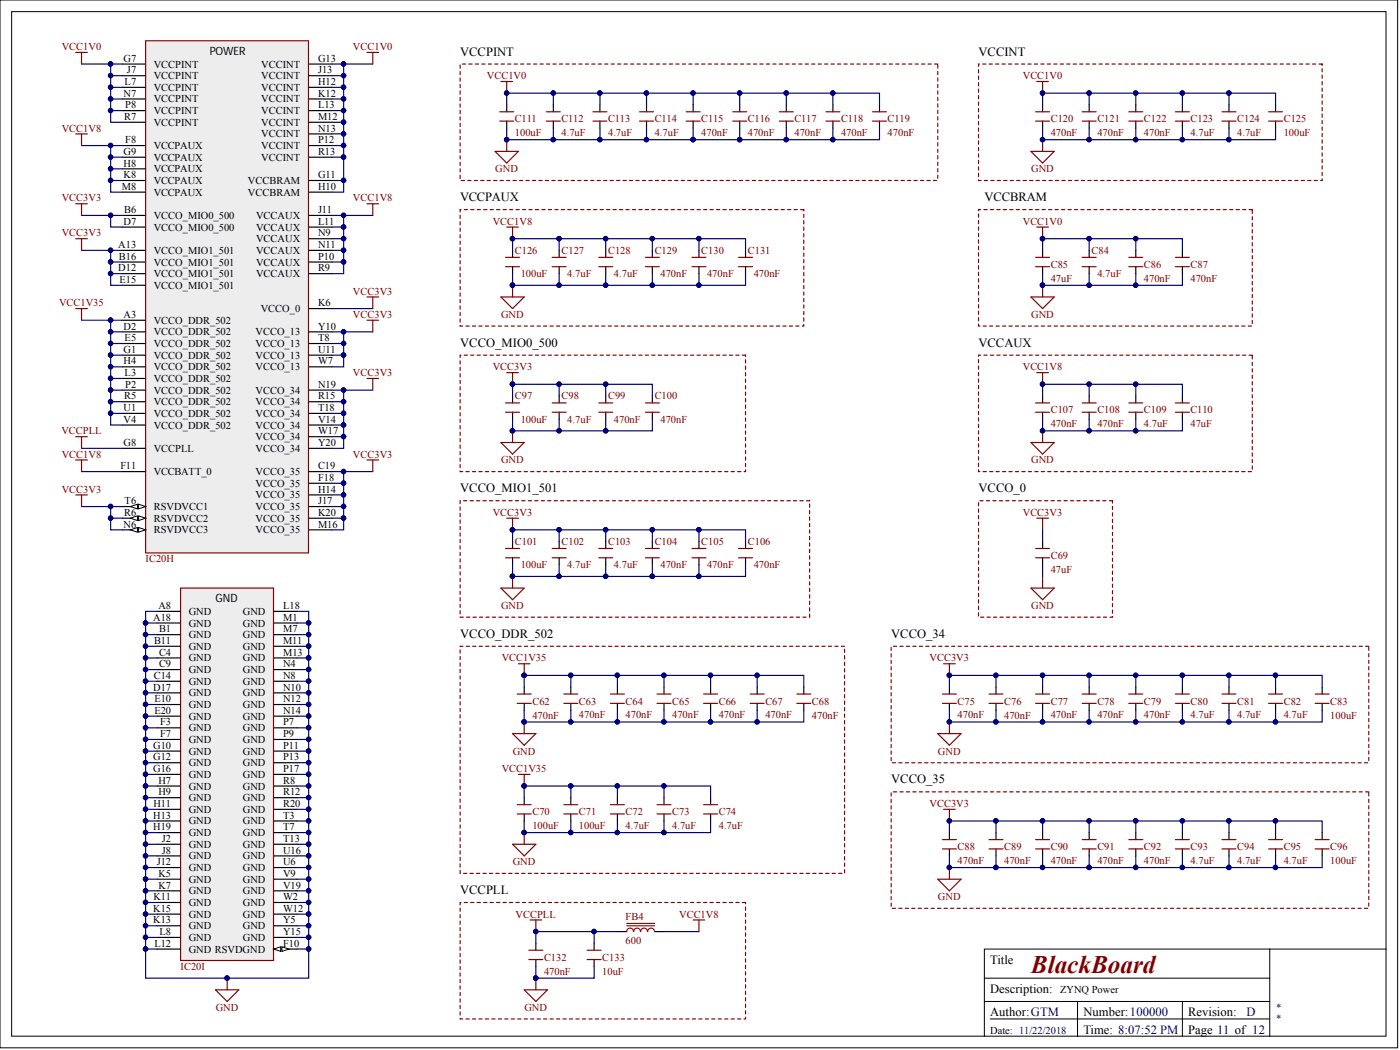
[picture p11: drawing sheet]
<svg xmlns="http://www.w3.org/2000/svg" width="305mm" height="229mm" viewBox="0 0 305 229" stroke-linecap="round" stroke-linejoin="round" font-family="sans-serif">
<defs><g id="words">
<text font-size="5.5" fill="#800000" x="224.5" y="211.8">BlackBoard</text>
<g font-size="2.7">
<text x="100.2" y="12.1">VCCPINT</text>
<text x="213" y="12.1">VCCINT</text>
<text x="100.2" y="43.8">VCCPAUX</text>
<text x="214.3" y="43.8">VCCBRAM</text>
<text x="100.2" y="75.5">VCCO_MIO0_500</text>
<text x="213" y="75.5">VCCAUX</text>
<text x="100.2" y="107.2">VCCO_MIO1_501</text>
<text x="213" y="107.2">VCCO_0</text>
<text x="100.2" y="138.8">VCCO_DDR_502</text>
<text x="194" y="138.8">VCCO_34</text>
<text x="194" y="170.5">VCCO_35</text>
<text x="100.2" y="194.6">VCCPLL</text>
<text x="215.6" y="209.8">Title</text>
<text x="215.6" y="221.2">Author:GTM</text>
<text x="215.6" y="216.2">Description:</text>
<text x="235.9" y="221.2">Number:100000</text>
<text x="258.7" y="221.2">Revision:</text>
<text x="235.9" y="225.1">Time: 8:07:52 PM</text>
<text x="258.7" y="225.1">Page 11 of 12</text>
</g>
<text font-size="2.7" fill="#000080" x="271.4" y="221.2">D</text>
<g font-size="2.5">
<text x="45.7" y="12">POWER</text>
<text x="46.9" y="131.2">GND</text>
</g>
<g font-size="2.3" fill="#800000">
<text x="13.4" y="10.9">VCC1V0</text>
<text x="76.8" y="10.9">VCC1V0</text>
<text x="106" y="17.2">VCC1V0</text>
<text x="222.7" y="17.2">VCC1V0</text>
<text x="13.4" y="28.6">VCC1V8</text>
<text x="112.1" y="29.7">100uF</text>
<text x="112.1" y="26.6">C111</text>
<text x="122.2" y="26.6">C112</text>
<text x="122.2" y="29.7">4.7uF</text>
<text x="132.4" y="26.6">C113</text>
<text x="132.4" y="29.7">4.7uF</text>
<text x="142.5" y="26.6">C114</text>
<text x="142.5" y="29.7">4.7uF</text>
<text x="152.7" y="26.6">C115</text>
<text x="152.7" y="29.7">470nF</text>
<text x="162.8" y="29.7">470nF</text>
<text x="162.8" y="26.6">C116</text>
<text x="173" y="26.6">C117</text>
<text x="173" y="29.7">470nF</text>
<text x="183.1" y="26.6">C118</text>
<text x="183.1" y="29.7">470nF</text>
<text x="193.3" y="26.6">C119</text>
<text x="193.3" y="29.7">470nF</text>
<text x="228.8" y="26.6">C120</text>
<text x="228.8" y="29.7">470nF</text>
<text x="238.9" y="26.6">C121</text>
<text x="238.9" y="29.7">470nF</text>
<text x="249.1" y="26.6">C122</text>
<text x="249.1" y="29.7">470nF</text>
<text x="259.2" y="29.7">4.7uF</text>
<text x="259.2" y="26.6">C123</text>
<text x="269.3" y="29.7">4.7uF</text>
<text x="269.3" y="26.6">C124</text>
<text x="279.5" y="29.7">100uF</text>
<text x="279.5" y="26.6">C125</text>
<text x="107.8" y="37.5">GND</text>
<text x="224.5" y="37.5">GND</text>
<text x="13.4" y="43.9">VCC3V3</text>
<text x="76.8" y="43.9">VCC1V8</text>
<text x="13.4" y="51.5">VCC3V3</text>
<text x="107.3" y="48.9">VCC1V8</text>
<text x="222.7" y="48.9">VCC1V0</text>
<text x="112.1" y="55.3">C126</text>
<text x="122.2" y="55.3">C127</text>
<text x="132.4" y="55.3">C128</text>
<text x="142.5" y="55.3">C129</text>
<text x="152.7" y="55.3">C130</text>
<text x="162.8" y="55.3">C131</text>
<text x="228.8" y="58.3">C85</text>
<text x="237.6" y="55.3">C84</text>
<text x="249.1" y="58.3">C86</text>
<text x="259.2" y="58.3">C87</text>
<text x="76.8" y="64.1">VCC3V3</text>
<text x="113.4" y="60.3">100uF</text>
<text x="123.5" y="60.3">4.7uF</text>
<text x="133.7" y="60.3">4.7uF</text>
<text x="143.8" y="60.3">470nF</text>
<text x="153.9" y="60.3">470nF</text>
<text x="164.1" y="60.3">470nF</text>
<text x="228.8" y="61.4">47uF</text>
<text x="238.9" y="60.3">4.7uF</text>
<text x="249.1" y="61.4">470nF</text>
<text x="259.2" y="61.4">470nF</text>
<text x="12.8" y="66.7">VCC1V35</text>
<text x="76.8" y="69.2">VCC3V3</text>
<text x="109.1" y="69.2">GND</text>
<text x="224.5" y="69.2">GND</text>
<text x="76.8" y="81.9">VCC3V3</text>
<text x="107.3" y="80.6">VCC3V3</text>
<text x="222.7" y="80.6">VCC1V8</text>
<text x="112.1" y="87">C97</text>
<text x="122.2" y="87">C98</text>
<text x="132.4" y="87">C99</text>
<text x="142.5" y="87">C100</text>
<text x="13.4" y="94.6">VCCPLL</text>
<text x="113.4" y="92">100uF</text>
<text x="123.5" y="92">4.7uF</text>
<text x="133.7" y="92">470nF</text>
<text x="143.8" y="92">470nF</text>
<text x="228.8" y="93">470nF</text>
<text x="228.8" y="90">C107</text>
<text x="238.9" y="90">C108</text>
<text x="238.9" y="93">470nF</text>
<text x="249.1" y="93">4.7uF</text>
<text x="249.1" y="90">C109</text>
<text x="259.2" y="93">47uF</text>
<text x="259.2" y="90">C110</text>
<text x="13.4" y="99.6">VCC1V8</text>
<text x="76.8" y="99.6">VCC3V3</text>
<text x="109.1" y="100.9">GND</text>
<text x="224.5" y="100.9">GND</text>
<text x="13.4" y="107.2">VCC3V3</text>
<text x="107.3" y="112.3">VCC3V3</text>
<text x="222.7" y="112.3">VCC3V3</text>
<text x="112.1" y="118.7">C101</text>
<text x="122.2" y="118.7">C102</text>
<text x="132.4" y="118.7">C103</text>
<text x="142.5" y="118.7">C104</text>
<text x="152.7" y="118.7">C105</text>
<text x="162.8" y="118.7">C106</text>
<text x="31.7" y="122.5">IC20H</text>
<text x="113.4" y="123.7">100uF</text>
<text x="123.5" y="123.7">4.7uF</text>
<text x="133.7" y="123.7">4.7uF</text>
<text x="143.8" y="123.7">470nF</text>
<text x="153.9" y="123.7">470nF</text>
<text x="164.1" y="123.7">470nF</text>
<text x="228.8" y="124.7">47uF</text>
<text x="228.8" y="121.7">C69</text>
<text x="109.1" y="132.6">GND</text>
<text x="224.5" y="132.6">GND</text>
<text x="109.2" y="144">VCC1V35</text>
<text x="202.4" y="144">VCC3V3</text>
<text x="115.9" y="153.4">C62</text>
<text x="126" y="153.4">C63</text>
<text x="136.2" y="153.4">C64</text>
<text x="146.3" y="153.4">C65</text>
<text x="156.5" y="153.4">C66</text>
<text x="166.6" y="153.4">C67</text>
<text x="176.8" y="153.4">C68</text>
<text x="208.5" y="153.4">C75</text>
<text x="218.6" y="153.4">C76</text>
<text x="228.8" y="153.4">C77</text>
<text x="238.9" y="153.4">C78</text>
<text x="249.1" y="153.4">C79</text>
<text x="259.2" y="153.4">C80</text>
<text x="269.3" y="153.4">C81</text>
<text x="279.5" y="153.4">C82</text>
<text x="289.6" y="153.4">C83</text>
<text x="115.9" y="156.4">470nF</text>
<text x="126" y="156.4">470nF</text>
<text x="136.2" y="156.4">470nF</text>
<text x="146.3" y="156.4">470nF</text>
<text x="156.5" y="156.4">470nF</text>
<text x="166.6" y="156.4">470nF</text>
<text x="176.8" y="156.4">470nF</text>
<text x="208.5" y="156.4">470nF</text>
<text x="218.6" y="156.4">470nF</text>
<text x="228.8" y="156.4">470nF</text>
<text x="238.9" y="156.4">470nF</text>
<text x="249.1" y="156.4">470nF</text>
<text x="259.2" y="156.4">4.7uF</text>
<text x="269.3" y="156.4">4.7uF</text>
<text x="279.5" y="156.4">4.7uF</text>
<text x="289.6" y="156.4">100uF</text>
<text x="111.6" y="164.3">GND</text>
<text x="204.2" y="164.3">GND</text>
<text x="109.2" y="168.1">VCC1V35</text>
<text x="115.9" y="177.5">C70</text>
<text x="126" y="177.5">C71</text>
<text x="136.2" y="177.5">C72</text>
<text x="146.3" y="177.5">C73</text>
<text x="156.5" y="177.5">C74</text>
<text x="202.4" y="175.7">VCC3V3</text>
<text x="115.9" y="180.5">100uF</text>
<text x="126" y="180.5">100uF</text>
<text x="136.2" y="180.5">4.7uF</text>
<text x="146.3" y="180.5">4.7uF</text>
<text x="156.5" y="180.5">4.7uF</text>
<text x="208.5" y="185.1">C88</text>
<text x="218.6" y="185.1">C89</text>
<text x="228.8" y="185.1">C90</text>
<text x="238.9" y="185.1">C91</text>
<text x="249.1" y="185.1">C92</text>
<text x="259.2" y="185.1">C93</text>
<text x="269.3" y="185.1">C94</text>
<text x="279.5" y="185.1">C95</text>
<text x="289.6" y="185.1">C96</text>
<text x="111.6" y="188.4">GND</text>
<text x="208.5" y="188.1">470nF</text>
<text x="218.6" y="188.1">470nF</text>
<text x="228.8" y="188.1">470nF</text>
<text x="238.9" y="188.1">470nF</text>
<text x="249.1" y="188.1">470nF</text>
<text x="259.2" y="188.1">4.7uF</text>
<text x="269.3" y="188.1">4.7uF</text>
<text x="279.5" y="188.1">4.7uF</text>
<text x="289.6" y="188.1">100uF</text>
<text x="204.2" y="196">GND</text>
<text x="112.3" y="199.8">VCCPLL</text>
<text x="136.2" y="200.3">FB4</text>
<text x="147.9" y="199.8">VCC1V8</text>
<text x="118.4" y="209.2">C132</text>
<text x="131.1" y="209.2">C133</text>
<text x="136.2" y="205.6">600</text>
<text x="39.3" y="211.2">IC20I</text>
<text x="118.4" y="212.2">470nF</text>
<text x="131.1" y="212.2">10uF</text>
<text x="47" y="220.1">GND</text>
<text x="114.2" y="220.1">GND</text>
</g>
<g font-size="2.3">
<text x="26.9" y="13.4">G7</text>
<text x="27.6" y="16">J7</text>
<text x="33.5" y="17.2">VCCPINT</text>
<text x="33.5" y="14.7">VCCPINT</text>
<text x="56.9" y="14.7">VCCINT</text>
<text x="56.9" y="17.2">VCCINT</text>
<text x="69.2" y="13.4">G13</text>
<text x="69.2" y="16">J13</text>
<text x="26.9" y="21">N7</text>
<text x="27.1" y="18.5">L7</text>
<text x="27.3" y="23.6">P8</text>
<text x="33.5" y="19.8">VCCPINT</text>
<text x="33.5" y="22.3">VCCPINT</text>
<text x="56.9" y="22.3">VCCINT</text>
<text x="56.9" y="19.8">VCCINT</text>
<text x="69.2" y="23.6">L13</text>
<text x="69.2" y="21">K12</text>
<text x="69.2" y="18.5">H12</text>
<text x="27" y="26.1">R7</text>
<text x="33.5" y="24.8">VCCPINT</text>
<text x="33.5" y="27.4">VCCPINT</text>
<text x="56.9" y="24.8">VCCINT</text>
<text x="56.9" y="29.9">VCCINT</text>
<text x="56.9" y="27.4">VCCINT</text>
<text x="69.2" y="28.6">N13</text>
<text x="69.2" y="26.1">M12</text>
<text x="26.9" y="33.7">G9</text>
<text x="27.3" y="31.2">F8</text>
<text x="33.5" y="32.5">VCCPAUX</text>
<text x="33.5" y="35">VCCPAUX</text>
<text x="56.9" y="35">VCCINT</text>
<text x="56.9" y="32.5">VCCINT</text>
<text x="69.2" y="33.7">R13</text>
<text x="69.2" y="31.2">P12</text>
<text x="26.5" y="41.3">M8</text>
<text x="26.9" y="38.8">K8</text>
<text x="26.9" y="36.3">H8</text>
<text x="33.5" y="40.1">VCCPAUX</text>
<text x="33.5" y="37.5">VCCPAUX</text>
<text x="54" y="40.1">VCCBRAM</text>
<text x="69.2" y="41.3">H10</text>
<text x="69.2" y="38.8">G11</text>
<text x="27" y="46.4">B6</text>
<text x="33.5" y="47.7">VCCO_MIO0_500</text>
<text x="33.5" y="42.6">VCCPAUX</text>
<text x="54" y="42.6">VCCBRAM</text>
<text x="55.8" y="47.7">VCCAUX</text>
<text x="69.2" y="46.4">J11</text>
<text x="26.9" y="48.9">D7</text>
<text x="33.5" y="50.2">VCCO_MIO0_500</text>
<text x="55.8" y="50.2">VCCAUX</text>
<text x="55.8" y="52.7">VCCAUX</text>
<text x="69.2" y="48.9">L11</text>
<text x="69.2" y="51.5">N9</text>
<text x="25.7" y="59.1">D12</text>
<text x="25.7" y="54">A13</text>
<text x="25.9" y="56.5">B16</text>
<text x="33.5" y="57.8">VCCO_MIO1_501</text>
<text x="33.5" y="55.3">VCCO_MIO1_501</text>
<text x="55.8" y="55.3">VCCAUX</text>
<text x="55.8" y="57.8">VCCAUX</text>
<text x="69.2" y="59.1">R9</text>
<text x="69.2" y="54">N11</text>
<text x="69.2" y="56.5">P10</text>
<text x="26" y="61.6">E15</text>
<text x="33.5" y="62.9">VCCO_MIO1_501</text>
<text x="33.5" y="60.3">VCCO_MIO1_501</text>
<text x="55.8" y="60.3">VCCAUX</text>
<text x="26.9" y="71.7">D2</text>
<text x="26.9" y="69.2">A3</text>
<text x="33.5" y="70.5">VCCO_DDR_502</text>
<text x="56.8" y="67.9">VCCO_0</text>
<text x="69.2" y="71.7">Y10</text>
<text x="69.2" y="66.7">K6</text>
<text x="26.9" y="76.8">G1</text>
<text x="27.1" y="74.3">E5</text>
<text x="33.5" y="73">VCCO_DDR_502</text>
<text x="33.5" y="75.6">VCCO_DDR_502</text>
<text x="55.6" y="75.6">VCCO_13</text>
<text x="55.6" y="73">VCCO_13</text>
<text x="69.2" y="76.8">U11</text>
<text x="69.2" y="74.3">T8</text>
<text x="26.9" y="79.4">H4</text>
<text x="27.1" y="81.9">L3</text>
<text x="33.5" y="80.6">VCCO_DDR_502</text>
<text x="33.5" y="83.2">VCCO_DDR_502</text>
<text x="33.5" y="78.1">VCCO_DDR_502</text>
<text x="55.6" y="78.1">VCCO_13</text>
<text x="55.6" y="80.6">VCCO_13</text>
<text x="69.2" y="79.4">W7</text>
<text x="26.9" y="89.5">U1</text>
<text x="27" y="87">R5</text>
<text x="27.3" y="84.4">P2</text>
<text x="33.5" y="85.7">VCCO_DDR_502</text>
<text x="33.5" y="88.2">VCCO_DDR_502</text>
<text x="55.6" y="88.2">VCCO_34</text>
<text x="55.6" y="85.7">VCCO_34</text>
<text x="69.2" y="87">R15</text>
<text x="69.2" y="84.4">N19</text>
<text x="69.2" y="89.5">T18</text>
<text x="26.9" y="92">V4</text>
<text x="33.5" y="93.3">VCCO_DDR_502</text>
<text x="33.5" y="90.8">VCCO_DDR_502</text>
<text x="55.6" y="90.8">VCCO_34</text>
<text x="55.6" y="95.8">VCCO_34</text>
<text x="55.6" y="93.3">VCCO_34</text>
<text x="69.2" y="94.6">W17</text>
<text x="69.2" y="92">V14</text>
<text x="26.9" y="97.1">G8</text>
<text x="33.5" y="98.4">VCCPLL</text>
<text x="55.6" y="98.4">VCCO_34</text>
<text x="69.2" y="97.1">Y20</text>
<text x="26.2" y="102.2">F11</text>
<text x="33.5" y="103.4">VCCBATT_0</text>
<text x="55.6" y="106">VCCO_35</text>
<text x="55.6" y="103.4">VCCO_35</text>
<text x="69.2" y="104.7">F18</text>
<text x="69.2" y="102.2">C19</text>
<text x="69.2" y="107.2">H14</text>
<text x="27" y="112.3">R6</text>
<text x="27.1" y="109.8">T6</text>
<text x="33.5" y="111">RSVDVCC1</text>
<text x="33.5" y="113.6">RSVDVCC2</text>
<text x="55.6" y="111">VCCO_35</text>
<text x="55.6" y="113.6">VCCO_35</text>
<text x="55.6" y="108.5">VCCO_35</text>
<text x="69.2" y="109.8">J17</text>
<text x="69.2" y="112.3">K20</text>
<text x="26.9" y="114.8">N6</text>
<text x="33.5" y="116.1">RSVDVCC3</text>
<text x="55.6" y="116.1">VCCO_35</text>
<text x="69.2" y="114.8">M16</text>
<text x="33.3" y="135.1">A18</text>
<text x="34.5" y="132.6">A8</text>
<text x="34.6" y="137.7">B1</text>
<text x="41.1" y="133.9">GND</text>
<text x="41.1" y="136.4">GND</text>
<text x="52.9" y="136.4">GND</text>
<text x="52.9" y="133.9">GND</text>
<text x="61.6" y="135.1">M1</text>
<text x="61.6" y="132.6">L18</text>
<text x="61.6" y="137.7">M7</text>
<text x="33.6" y="140.2">B11</text>
<text x="34.6" y="142.7">C4</text>
<text x="41.1" y="138.9">GND</text>
<text x="41.1" y="141.5">GND</text>
<text x="52.9" y="141.5">GND</text>
<text x="52.9" y="138.9">GND</text>
<text x="61.6" y="140.2">M11</text>
<text x="61.6" y="142.7">M13</text>
<text x="33.5" y="147.8">C14</text>
<text x="34.6" y="145.3">C9</text>
<text x="41.1" y="144">GND</text>
<text x="41.1" y="149.1">GND</text>
<text x="41.1" y="146.5">GND</text>
<text x="52.9" y="146.5">GND</text>
<text x="52.9" y="144">GND</text>
<text x="52.9" y="149.1">GND</text>
<text x="61.6" y="145.3">N4</text>
<text x="61.6" y="147.8">N8</text>
<text x="33.3" y="150.3">D17</text>
<text x="33.6" y="152.9">E10</text>
<text x="33.6" y="155.4">E20</text>
<text x="41.1" y="151.6">GND</text>
<text x="41.1" y="154.1">GND</text>
<text x="52.9" y="151.6">GND</text>
<text x="52.9" y="154.1">GND</text>
<text x="61.6" y="155.4">N14</text>
<text x="61.6" y="150.3">N10</text>
<text x="61.6" y="152.9">N12</text>
<text x="34.9" y="157.9">F3</text>
<text x="34.9" y="160.5">F7</text>
<text x="41.1" y="156.7">GND</text>
<text x="41.1" y="159.2">GND</text>
<text x="41.1" y="161.8">GND</text>
<text x="52.9" y="156.7">GND</text>
<text x="52.9" y="161.8">GND</text>
<text x="52.9" y="159.2">GND</text>
<text x="61.6" y="160.5">P9</text>
<text x="61.6" y="157.9">P7</text>
<text x="33.3" y="163">G10</text>
<text x="33.3" y="165.6">G12</text>
<text x="41.1" y="164.3">GND</text>
<text x="41.1" y="166.8">GND</text>
<text x="52.9" y="166.8">GND</text>
<text x="52.9" y="164.3">GND</text>
<text x="61.6" y="165.6">P13</text>
<text x="61.6" y="163">P11</text>
<text x="33.3" y="168.1">G16</text>
<text x="34.5" y="170.6">H7</text>
<text x="34.5" y="173.2">H9</text>
<text x="41.1" y="169.4">GND</text>
<text x="41.1" y="171.9">GND</text>
<text x="52.9" y="171.9">GND</text>
<text x="52.9" y="169.4">GND</text>
<text x="61.6" y="170.6">R8</text>
<text x="61.6" y="168.1">P17</text>
<text x="61.6" y="173.2">R12</text>
<text x="33.3" y="178.2">H13</text>
<text x="33.4" y="175.7">H11</text>
<text x="41.1" y="174.4">GND</text>
<text x="41.1" y="177">GND</text>
<text x="41.1" y="179.5">GND</text>
<text x="52.9" y="177">GND</text>
<text x="52.9" y="174.4">GND</text>
<text x="52.9" y="179.5">GND</text>
<text x="61.6" y="175.7">R20</text>
<text x="61.6" y="178.2">T3</text>
<text x="33.3" y="180.8">H19</text>
<text x="35.3" y="183.3">J2</text>
<text x="35.3" y="185.8">J8</text>
<text x="41.1" y="182">GND</text>
<text x="41.1" y="184.6">GND</text>
<text x="52.9" y="182">GND</text>
<text x="52.9" y="184.6">GND</text>
<text x="61.6" y="180.8">T7</text>
<text x="61.6" y="183.3">T13</text>
<text x="61.6" y="185.8">U16</text>
<text x="34.1" y="188.4">J12</text>
<text x="34.5" y="190.9">K5</text>
<text x="41.1" y="187.1">GND</text>
<text x="41.1" y="189.6">GND</text>
<text x="52.9" y="187.1">GND</text>
<text x="52.9" y="189.6">GND</text>
<text x="61.6" y="190.9">V9</text>
<text x="61.6" y="188.4">U6</text>
<text x="33.4" y="196">K11</text>
<text x="34.5" y="193.4">K7</text>
<text x="41.1" y="197.2">GND</text>
<text x="41.1" y="192.2">GND</text>
<text x="41.1" y="194.7">GND</text>
<text x="52.9" y="197.2">GND</text>
<text x="52.9" y="192.2">GND</text>
<text x="52.9" y="194.7">GND</text>
<text x="61.6" y="196">W2</text>
<text x="61.6" y="193.4">V19</text>
<text x="33.3" y="198.5">K15</text>
<text x="33.3" y="201">K13</text>
<text x="34.7" y="203.6">L8</text>
<text x="41.1" y="199.8">GND</text>
<text x="41.1" y="202.3">GND</text>
<text x="52.9" y="202.3">GND</text>
<text x="52.9" y="199.8">GND</text>
<text x="61.6" y="201">Y5</text>
<text x="61.6" y="198.5">W12</text>
<text x="61.6" y="203.6">Y15</text>
<text x="33.6" y="206.1">L12</text>
<text x="41.1" y="207.4">GND RSVDGND</text>
<text x="41.1" y="204.9">GND</text>
<text x="52.9" y="204.9">GND</text>
<text x="61.6" y="206.1">F10</text>
<text x="230.8" y="216.3">ZYNQ Power</text>
<text x="215.6" y="225.1">Date: 11/22/2018</text>
</g>
<g font-size="2.3" fill="#000080">
<text x="277.7" y="220.1">*</text>
<text x="277.7" y="222.6">*</text>
</g>
</g></defs>
<path d="M0 0h304.3v228.1h-304.3zM2.5 2.5h299.3v223.1h-299.3zM214.3 213h62.1M214.3 218h62.1M234.6 218v7.6M257.4 218v7.6M276.4 206.6h-62.1v19M301.8 206.6h-25.4v19M215.6 221.8h60.8" fill="none" stroke="#000" stroke-width=".22"/>
<path d="M116.7 205.4v1.5M116.7 208.9v1.5M129.3 205.4v1.5M129.3 208.9v1.5M134.4 202.8h2M142.5 202.8h2.1" fill="none" stroke="#000" stroke-width=".25"/>
<path d="M136.4 201h6.1M136.4 201.6h6.1M137.9 202.8a.74 .74 0 0 0-.7-.7 .74 .74 0 0 0-.8 .7M139.4 202.8a.74 .74 0 0 0-.7-.7 .74 .74 0 0 0-.7 .7M141 202.8a.74 .74 0 0 0-.8-.7 .74 .74 0 0 0-.7 .7M142.5 202.8a.74 .74 0 0 0-.8-.7 .74 .74 0 0 0-.7 .7" fill="none" stroke="#bf0000" stroke-width=".25"/>
<path d="M129.3 202.8v2.6M144.6 202.8h7.6" fill="none" stroke="#000080" stroke-width=".25"/>
<path d="M115.1 206.9h3.1M115.1 208.9h3.1M127.8 206.9h3.1M127.8 208.9h3.1" fill="none" stroke="#800000" stroke-width=".25"/>
<circle cx="129.3" cy="202.8" r=".48" fill="#000080"/>
<circle cx="129.3" cy="202.8" r=".48" fill="none" stroke="#000080" stroke-width=".22"/>
<path d="M116.7 210.4v2.6" fill="none" stroke="#000080" stroke-width=".25"/>
<circle cx="116.6" cy="212.9" r=".48" fill="#000080"/>
<circle cx="116.6" cy="212.9" r=".48" fill="none" stroke="#000080" stroke-width=".22"/>
<path d="M39.4 128.2h20v80.8h-20z" fill="#ededed"/>
<path d="M39.2 127.9v81.3h20.5v-81.3zM39.4 128.2h20v80.8h-20z" fill="#800000"/>
<g fill="none" stroke="#000" stroke-width=".25">
<path d="M34.2 135.6h5.1M34.2 133.1h5.1M34.2 138.2h5.1M59.6 135.6h5.1M59.6 133.1h5.1M59.6 138.2h5.1M34.2 145.8h5.1M34.2 155.9h5.1M34.2 140.7h5.1M34.2 143.2h5.1M34.2 150.9h5.1M34.2 148.3h5.1"/>
<path d="M34.2 153.4h5.1M34.2 158.5h5.1M59.6 145.8h5.1M59.6 155.9h5.1M59.6 140.7h5.1M59.6 143.2h5.1M59.6 150.9h5.1M59.6 148.3h5.1M59.6 153.4h5.1M59.6 158.5h5.1M34.2 166.1h5.1M34.2 176.2h5.1"/>
<path d="M34.2 161h5.1M34.2 171.1h5.1M34.2 163.5h5.1M34.2 168.6h5.1M34.2 173.7h5.1M34.2 178.7h5.1M59.6 166.1h5.1M59.6 176.2h5.1M59.6 161h5.1M59.6 171.1h5.1M59.6 163.5h5.1M59.6 168.6h5.1"/>
<path d="M59.6 173.7h5.1M59.6 178.7h5.1M34.2 199h5.1M34.2 196.5h5.1M34.2 181.3h5.1M34.2 191.4h5.1M34.2 183.8h5.1M34.2 186.3h5.1M34.2 188.9h5.1M34.2 194h5.1M59.6 199h5.1M59.6 196.5h5.1"/>
<path d="M59.6 181.3h5.1M59.6 191.4h5.1M59.6 183.8h5.1M59.6 186.3h5.1M59.6 188.9h5.1M59.6 194h5.1M34.2 206.6h5.1M34.2 201.6h5.1M34.2 204.1h5.1M59.6 206.6h5.1M59.6 201.6h5.1M59.6 204.1h5.1"/>
</g>
<path d="M59.6 206.6l1.5-.5v1z" fill="#fff"/>
<path d="M59.6 206.6l1.5-.5v1z" fill="none" stroke="#000" stroke-width=".22"/>
<path d="M61.4 206.1l1.5 .5-1.5 .5z" fill="#fff"/>
<path d="M61.4 206.1l1.5 .5-1.5 .5z" fill="none" stroke="#000" stroke-width=".22"/>
<path d="M257.4 54.5v1.5M257.4 58.1v1.5" fill="none" stroke="#000" stroke-width=".25"/>
<path d="M255.9 56h3M255.9 58.1h3" fill="none" stroke="#800000" stroke-width=".25"/>
<path d="M247.3 52v2.5" fill="none" stroke="#000080" stroke-width=".25"/>
<circle cx="247.3" cy="51.9" r=".48" fill="#000080"/>
<circle cx="247.3" cy="51.9" r=".48" fill="none" stroke="#000080" stroke-width=".22"/>
<path d="M247.3 59.6v2.5" fill="none" stroke="#000080" stroke-width=".25"/>
<circle cx="247.3" cy="62.1" r=".48" fill="#000080"/>
<circle cx="247.3" cy="62.1" r=".48" fill="none" stroke="#000080" stroke-width=".22"/>
<path d="M227 54.5v1.5M227 58.1v1.5M237.1 54.5v1.5M237.1 58.1v1.5M247.3 54.5v1.5M247.3 58.1v1.5" fill="none" stroke="#000" stroke-width=".25"/>
<path d="M225.5 56h3M225.5 58.1h3M235.6 56h3.1M235.6 58.1h3.1M245.8 56h3M245.8 58.1h3" fill="none" stroke="#800000" stroke-width=".25"/>
<path d="M227 52v2.5" fill="none" stroke="#000080" stroke-width=".25"/>
<circle cx="227" cy="51.9" r=".48" fill="#000080"/>
<circle cx="227" cy="51.9" r=".48" fill="none" stroke="#000080" stroke-width=".22"/>
<path d="M237.1 52v2.5" fill="none" stroke="#000080" stroke-width=".25"/>
<circle cx="237.1" cy="51.9" r=".48" fill="#000080"/>
<circle cx="237.1" cy="51.9" r=".48" fill="none" stroke="#000080" stroke-width=".22"/>
<path d="M237.1 59.6v2.5" fill="none" stroke="#000080" stroke-width=".25"/>
<circle cx="237.1" cy="62.1" r=".48" fill="#000080"/>
<circle cx="237.1" cy="62.1" r=".48" fill="none" stroke="#000080" stroke-width=".22"/>
<path d="M227 59.6v2.5" fill="none" stroke="#000080" stroke-width=".25"/>
<circle cx="227" cy="62.1" r=".48" fill="#000080"/>
<circle cx="227" cy="62.1" r=".48" fill="none" stroke="#000080" stroke-width=".22"/>
<path d="M213 45.6h59.6v25.4h-59.6z" fill="none" stroke="#800000" stroke-width=".25" stroke-dasharray=".7 .7"/>
<path d="M227 22.8v1.5M227 26.4v1.5M237.1 22.8v1.5M237.1 26.4v1.5M247.3 22.8v1.5M247.3 26.4v1.5M257.4 22.8v1.5M257.4 26.4v1.5M267.6 22.8v1.5M267.6 26.4v1.5M277.7 22.8v1.5M277.7 26.4v1.5" fill="none" stroke="#000" stroke-width=".25"/>
<path d="M225.5 24.3h3M225.5 26.4h3M235.6 24.3h3.1M235.6 26.4h3.1M245.8 24.3h3M245.8 26.4h3M255.9 24.3h3M255.9 26.4h3M266 24.3h3.1M266 26.4h3.1M276.2 24.3h3M276.2 26.4h3" fill="none" stroke="#800000" stroke-width=".25"/>
<path d="M267.6 20.3v2.5" fill="none" stroke="#000080" stroke-width=".25"/>
<circle cx="267.5" cy="20.3" r=".48" fill="#000080"/>
<circle cx="267.5" cy="20.3" r=".48" fill="none" stroke="#000080" stroke-width=".22"/>
<path d="M237.1 20.3v2.5" fill="none" stroke="#000080" stroke-width=".25"/>
<circle cx="237.1" cy="20.3" r=".48" fill="#000080"/>
<circle cx="237.1" cy="20.3" r=".48" fill="none" stroke="#000080" stroke-width=".22"/>
<path d="M267.6 27.9v2.5" fill="none" stroke="#000080" stroke-width=".25"/>
<circle cx="267.5" cy="30.4" r=".48" fill="#000080"/>
<circle cx="267.5" cy="30.4" r=".48" fill="none" stroke="#000080" stroke-width=".22"/>
<path d="M257.4 27.9v2.5" fill="none" stroke="#000080" stroke-width=".25"/>
<circle cx="257.4" cy="30.4" r=".48" fill="#000080"/>
<circle cx="257.4" cy="30.4" r=".48" fill="none" stroke="#000080" stroke-width=".22"/>
<path d="M237.1 27.9v2.5" fill="none" stroke="#000080" stroke-width=".25"/>
<circle cx="237.1" cy="30.4" r=".48" fill="#000080"/>
<circle cx="237.1" cy="30.4" r=".48" fill="none" stroke="#000080" stroke-width=".22"/>
<path d="M247.3 20.3v2.5" fill="none" stroke="#000080" stroke-width=".25"/>
<circle cx="247.3" cy="20.3" r=".48" fill="#000080"/>
<circle cx="247.3" cy="20.3" r=".48" fill="none" stroke="#000080" stroke-width=".22"/>
<path d="M247.3 27.9v2.5" fill="none" stroke="#000080" stroke-width=".25"/>
<circle cx="247.3" cy="30.4" r=".48" fill="#000080"/>
<circle cx="247.3" cy="30.4" r=".48" fill="none" stroke="#000080" stroke-width=".22"/>
<path d="M257.4 20.3v2.5" fill="none" stroke="#000080" stroke-width=".25"/>
<circle cx="257.4" cy="20.3" r=".48" fill="#000080"/>
<circle cx="257.4" cy="20.3" r=".48" fill="none" stroke="#000080" stroke-width=".22"/>
<path d="M213 13.9h74.9v25.4h-74.9zM213 109h29.2v25.4h-29.2z" fill="none" stroke="#800000" stroke-width=".25" stroke-dasharray=".7 .7"/>
<path d="M227 86.2v1.5M227 89.7v1.6M237.1 86.2v1.5M237.1 89.7v1.6M247.3 86.2v1.5M247.3 89.7v1.6M257.4 86.2v1.5M257.4 89.7v1.6M227 117.9v1.5M227 121.4v1.6" fill="none" stroke="#000" stroke-width=".25"/>
<path d="M225.5 87.7h3M225.5 89.7h3M235.6 87.7h3.1M235.6 89.7h3.1M245.8 87.7h3M245.8 89.7h3M255.9 87.7h3M255.9 89.7h3M225.5 119.4h3M225.5 121.4h3" fill="none" stroke="#800000" stroke-width=".25"/>
<path d="M247.3 91.3v2.5" fill="none" stroke="#000080" stroke-width=".25"/>
<circle cx="247.3" cy="93.8" r=".48" fill="#000080"/>
<circle cx="247.3" cy="93.8" r=".48" fill="none" stroke="#000080" stroke-width=".22"/>
<path d="M237.1 91.3v2.5" fill="none" stroke="#000080" stroke-width=".25"/>
<circle cx="237.1" cy="93.8" r=".48" fill="#000080"/>
<circle cx="237.1" cy="93.8" r=".48" fill="none" stroke="#000080" stroke-width=".22"/>
<path d="M247.3 83.7v2.5" fill="none" stroke="#000080" stroke-width=".25"/>
<circle cx="247.3" cy="83.6" r=".48" fill="#000080"/>
<circle cx="247.3" cy="83.6" r=".48" fill="none" stroke="#000080" stroke-width=".22"/>
<path d="M237.1 83.7v2.5" fill="none" stroke="#000080" stroke-width=".25"/>
<circle cx="237.1" cy="83.6" r=".48" fill="#000080"/>
<circle cx="237.1" cy="83.6" r=".48" fill="none" stroke="#000080" stroke-width=".22"/>
<path d="M213 77.3h59.6v25.4h-59.6z" fill="none" stroke="#800000" stroke-width=".25" stroke-dasharray=".7 .7"/>
<path d="M206.7 149.6v1.5M206.7 153.1v1.6M257.4 149.6v1.5M257.4 153.1v1.6M267.6 149.6v1.5M267.6 153.1v1.6M277.7 149.6v1.5M277.7 153.1v1.6M287.9 149.6v1.5M287.9 153.1v1.6" fill="none" stroke="#000" stroke-width=".25"/>
<path d="M205.2 151.1h3M205.2 153.1h3M255.9 151.1h3M255.9 153.1h3M266 151.1h3.1M266 153.1h3.1M276.2 151.1h3M276.2 153.1h3M286.3 151.1h3.1M286.3 153.1h3.1" fill="none" stroke="#800000" stroke-width=".25"/>
<path d="M237.1 147v2.6" fill="none" stroke="#000080" stroke-width=".25"/>
<circle cx="237.1" cy="147" r=".48" fill="#000080"/>
<circle cx="237.1" cy="147" r=".48" fill="none" stroke="#000080" stroke-width=".22"/>
<path d="M247.3 147v2.6" fill="none" stroke="#000080" stroke-width=".25"/>
<circle cx="247.3" cy="147" r=".48" fill="#000080"/>
<circle cx="247.3" cy="147" r=".48" fill="none" stroke="#000080" stroke-width=".22"/>
<path d="M257.4 147v2.6" fill="none" stroke="#000080" stroke-width=".25"/>
<circle cx="257.4" cy="147" r=".48" fill="#000080"/>
<circle cx="257.4" cy="147" r=".48" fill="none" stroke="#000080" stroke-width=".22"/>
<path d="M267.6 147v2.6" fill="none" stroke="#000080" stroke-width=".25"/>
<circle cx="267.5" cy="147" r=".48" fill="#000080"/>
<circle cx="267.5" cy="147" r=".48" fill="none" stroke="#000080" stroke-width=".22"/>
<path d="M277.7 147v2.6" fill="none" stroke="#000080" stroke-width=".25"/>
<circle cx="277.7" cy="147" r=".48" fill="#000080"/>
<circle cx="277.7" cy="147" r=".48" fill="none" stroke="#000080" stroke-width=".22"/>
<path d="M237.1 154.7v2.5" fill="none" stroke="#000080" stroke-width=".25"/>
<circle cx="237.1" cy="157.2" r=".48" fill="#000080"/>
<circle cx="237.1" cy="157.2" r=".48" fill="none" stroke="#000080" stroke-width=".22"/>
<path d="M247.3 154.7v2.5" fill="none" stroke="#000080" stroke-width=".25"/>
<circle cx="247.3" cy="157.2" r=".48" fill="#000080"/>
<circle cx="247.3" cy="157.2" r=".48" fill="none" stroke="#000080" stroke-width=".22"/>
<path d="M257.4 154.7v2.5" fill="none" stroke="#000080" stroke-width=".25"/>
<circle cx="257.4" cy="157.2" r=".48" fill="#000080"/>
<circle cx="257.4" cy="157.2" r=".48" fill="none" stroke="#000080" stroke-width=".22"/>
<path d="M267.6 154.7v2.5" fill="none" stroke="#000080" stroke-width=".25"/>
<circle cx="267.5" cy="157.2" r=".48" fill="#000080"/>
<circle cx="267.5" cy="157.2" r=".48" fill="none" stroke="#000080" stroke-width=".22"/>
<path d="M277.7 154.7v2.5" fill="none" stroke="#000080" stroke-width=".25"/>
<circle cx="277.7" cy="157.2" r=".48" fill="#000080"/>
<circle cx="277.7" cy="157.2" r=".48" fill="none" stroke="#000080" stroke-width=".22"/>
<path d="M216.8 147v2.6" fill="none" stroke="#000080" stroke-width=".25"/>
<circle cx="216.8" cy="147" r=".48" fill="#000080"/>
<circle cx="216.8" cy="147" r=".48" fill="none" stroke="#000080" stroke-width=".22"/>
<path d="M227 147v2.6" fill="none" stroke="#000080" stroke-width=".25"/>
<circle cx="227" cy="147" r=".48" fill="#000080"/>
<circle cx="227" cy="147" r=".48" fill="none" stroke="#000080" stroke-width=".22"/>
<path d="M216.8 154.7v2.5" fill="none" stroke="#000080" stroke-width=".25"/>
<circle cx="216.8" cy="157.2" r=".48" fill="#000080"/>
<circle cx="216.8" cy="157.2" r=".48" fill="none" stroke="#000080" stroke-width=".22"/>
<path d="M227 154.7v2.5" fill="none" stroke="#000080" stroke-width=".25"/>
<circle cx="227" cy="157.2" r=".48" fill="#000080"/>
<circle cx="227" cy="157.2" r=".48" fill="none" stroke="#000080" stroke-width=".22"/>
<g fill="none" stroke="#000" stroke-width=".25">
<path d="M216.8 149.6v1.5M216.8 153.1v1.6M227 149.6v1.5M227 153.1v1.6M237.1 149.6v1.5M237.1 153.1v1.6M247.3 149.6v1.5M247.3 153.1v1.6M206.7 181.3v1.5M206.7 184.8v1.5M257.4 181.3v1.5M257.4 184.8v1.5"/>
<path d="M267.6 181.3v1.5M267.6 184.8v1.5M277.7 181.3v1.5M277.7 184.8v1.5M287.9 181.3v1.5M287.9 184.8v1.5"/>
</g>
<g fill="none" stroke="#800000" stroke-width=".25">
<path d="M215.3 151.1h3.1M215.3 153.1h3.1M225.5 151.1h3M225.5 153.1h3M235.6 151.1h3.1M235.6 153.1h3.1M245.8 151.1h3M245.8 153.1h3M205.2 182.8h3M205.2 184.8h3M255.9 182.8h3M255.9 184.8h3"/>
<path d="M266 182.8h3.1M266 184.8h3.1M276.2 182.8h3M276.2 184.8h3M286.3 182.8h3.1M286.3 184.8h3.1"/>
</g>
<path d="M257.4 178.7v2.6" fill="none" stroke="#000080" stroke-width=".25"/>
<circle cx="257.4" cy="178.7" r=".48" fill="#000080"/>
<circle cx="257.4" cy="178.7" r=".48" fill="none" stroke="#000080" stroke-width=".22"/>
<path d="M267.6 178.7v2.6" fill="none" stroke="#000080" stroke-width=".25"/>
<circle cx="267.5" cy="178.7" r=".48" fill="#000080"/>
<circle cx="267.5" cy="178.7" r=".48" fill="none" stroke="#000080" stroke-width=".22"/>
<path d="M277.7 178.7v2.6" fill="none" stroke="#000080" stroke-width=".25"/>
<circle cx="277.7" cy="178.7" r=".48" fill="#000080"/>
<circle cx="277.7" cy="178.7" r=".48" fill="none" stroke="#000080" stroke-width=".22"/>
<path d="M257.4 186.3v2.6" fill="none" stroke="#000080" stroke-width=".25"/>
<circle cx="257.4" cy="188.9" r=".48" fill="#000080"/>
<circle cx="257.4" cy="188.9" r=".48" fill="none" stroke="#000080" stroke-width=".22"/>
<path d="M267.6 186.3v2.6" fill="none" stroke="#000080" stroke-width=".25"/>
<circle cx="267.5" cy="188.9" r=".48" fill="#000080"/>
<circle cx="267.5" cy="188.9" r=".48" fill="none" stroke="#000080" stroke-width=".22"/>
<path d="M277.7 186.3v2.6" fill="none" stroke="#000080" stroke-width=".25"/>
<circle cx="277.7" cy="188.9" r=".48" fill="#000080"/>
<circle cx="277.7" cy="188.9" r=".48" fill="none" stroke="#000080" stroke-width=".22"/>
<path d="M216.8 181.3v1.5M216.8 184.8v1.5M227 181.3v1.5M227 184.8v1.5M237.1 181.3v1.5M237.1 184.8v1.5M247.3 181.3v1.5M247.3 184.8v1.5" fill="none" stroke="#000" stroke-width=".25"/>
<path d="M215.3 182.8h3.1M215.3 184.8h3.1M225.5 182.8h3M225.5 184.8h3M235.6 182.8h3.1M235.6 184.8h3.1M245.8 182.8h3M245.8 184.8h3" fill="none" stroke="#800000" stroke-width=".25"/>
<path d="M247.3 186.3v2.6" fill="none" stroke="#000080" stroke-width=".25"/>
<circle cx="247.3" cy="188.9" r=".48" fill="#000080"/>
<circle cx="247.3" cy="188.9" r=".48" fill="none" stroke="#000080" stroke-width=".22"/>
<path d="M237.1 186.3v2.6" fill="none" stroke="#000080" stroke-width=".25"/>
<circle cx="237.1" cy="188.9" r=".48" fill="#000080"/>
<circle cx="237.1" cy="188.9" r=".48" fill="none" stroke="#000080" stroke-width=".22"/>
<path d="M227 186.3v2.6" fill="none" stroke="#000080" stroke-width=".25"/>
<circle cx="227" cy="188.9" r=".48" fill="#000080"/>
<circle cx="227" cy="188.9" r=".48" fill="none" stroke="#000080" stroke-width=".22"/>
<path d="M216.8 186.3v2.6" fill="none" stroke="#000080" stroke-width=".25"/>
<circle cx="216.8" cy="188.9" r=".48" fill="#000080"/>
<circle cx="216.8" cy="188.9" r=".48" fill="none" stroke="#000080" stroke-width=".22"/>
<path d="M216.8 178.7v2.6" fill="none" stroke="#000080" stroke-width=".25"/>
<circle cx="216.8" cy="178.7" r=".48" fill="#000080"/>
<circle cx="216.8" cy="178.7" r=".48" fill="none" stroke="#000080" stroke-width=".22"/>
<path d="M227 178.7v2.6" fill="none" stroke="#000080" stroke-width=".25"/>
<circle cx="227" cy="178.7" r=".48" fill="#000080"/>
<circle cx="227" cy="178.7" r=".48" fill="none" stroke="#000080" stroke-width=".22"/>
<path d="M237.1 178.7v2.6" fill="none" stroke="#000080" stroke-width=".25"/>
<circle cx="237.1" cy="178.7" r=".48" fill="#000080"/>
<circle cx="237.1" cy="178.7" r=".48" fill="none" stroke="#000080" stroke-width=".22"/>
<path d="M247.3 178.7v2.6" fill="none" stroke="#000080" stroke-width=".25"/>
<circle cx="247.3" cy="178.7" r=".48" fill="#000080"/>
<circle cx="247.3" cy="178.7" r=".48" fill="none" stroke="#000080" stroke-width=".22"/>
<path d="M194 140.7h104v25.4h-104zM194 172.4h104v25.4h-104z" fill="none" stroke="#800000" stroke-width=".25" stroke-dasharray=".7 .7"/>
<path d="M17.8 102.7h8.8" fill="none" stroke="#000080" stroke-width=".25"/>
<path d="M31.8 9h35.2v111.2h-35.2z" fill="#ededed"/>
<path d="M31.6 8.7v111.8h35.7v-111.8zM31.8 9h35.2v111.2h-35.2z" fill="#800000"/>
<g fill="none" stroke="#000" stroke-width=".25">
<path d="M26.6 13.9h5.1M26.6 16.5h5.1M26.6 19h5.1M67.2 13.9h5.1M67.2 16.5h5.1M67.2 19h5.1M26.6 39.3h5.1M26.6 24.1h5.1M26.6 26.6h5.1M26.6 34.2h5.1M26.6 21.5h5.1M26.6 31.7h5.1"/>
<path d="M26.6 36.8h5.1M67.2 39.3h5.1M67.2 24.1h5.1M67.2 29.2h5.1M67.2 26.6h5.1M67.2 34.2h5.1M67.2 21.5h5.1M67.2 31.7h5.1M26.6 59.6h5.1M26.6 54.5h5.1M26.6 49.4h5.1M26.6 57h5.1"/>
<path d="M26.6 46.9h5.1M26.6 41.8h5.1M67.2 59.6h5.1M67.2 54.5h5.1M67.2 49.4h5.1M67.2 52h5.1M67.2 57h5.1M67.2 46.9h5.1M67.2 41.8h5.1M26.6 77.3h5.1M26.6 79.9h5.1M26.6 74.8h5.1"/>
<path d="M26.6 72.3h5.1M26.6 69.7h5.1M26.6 62.1h5.1M67.2 67.2h5.1M67.2 77.3h5.1M67.2 79.9h5.1M67.2 74.8h5.1M67.2 72.3h5.1M26.6 87.5h5.1M26.6 84.9h5.1M26.6 90h5.1M26.6 97.6h5.1"/>
<path d="M26.6 92.5h5.1M26.6 82.4h5.1M67.2 87.5h5.1M67.2 84.9h5.1M67.2 90h5.1M67.2 97.6h5.1M67.2 95.1h5.1M67.2 92.5h5.1M26.6 102.7h5.1M26.6 110.3h5.1M67.2 102.7h5.1M67.2 105.2h5.1"/>
<path d="M67.2 110.3h5.1M67.2 112.8h5.1M67.2 115.4h5.1M67.2 107.8h5.1"/>
</g>
<path d="M30.2 109.8l1.5 .5-1.5 .5z" fill="#fff"/>
<path d="M30.2 109.8l1.5 .5-1.5 .5z" fill="none" stroke="#000" stroke-width=".22"/>
<path d="M28.4 110.3l1.5-.5v1z" fill="#fff"/>
<path d="M28.4 110.3l1.5-.5v1z" fill="none" stroke="#000" stroke-width=".22"/>
<path d="M26.6 112.8h5.1" fill="none" stroke="#000" stroke-width=".25"/>
<path d="M30.2 112.3l1.5 .5-1.5 .5z" fill="#fff"/>
<path d="M30.2 112.3l1.5 .5-1.5 .5z" fill="none" stroke="#000" stroke-width=".22"/>
<path d="M28.4 112.8l1.5-.5v1z" fill="#fff"/>
<path d="M28.4 112.8l1.5-.5v1z" fill="none" stroke="#000" stroke-width=".22"/>
<path d="M26.6 115.4h5.1" fill="none" stroke="#000" stroke-width=".25"/>
<path d="M30.2 114.8l1.5 .6-1.5 .5z" fill="#fff"/>
<path d="M30.2 114.8l1.5 .6-1.5 .5z" fill="none" stroke="#000" stroke-width=".22"/>
<path d="M28.4 115.4l1.5-.6v1.1z" fill="#fff"/>
<path d="M28.4 115.4l1.5-.6v1.1z" fill="none" stroke="#000" stroke-width=".22"/>
<path d="M134.4 171.1v2.6" fill="none" stroke="#000080" stroke-width=".25"/>
<circle cx="134.4" cy="171.1" r=".48" fill="#000080"/>
<circle cx="134.4" cy="171.1" r=".48" fill="none" stroke="#000080" stroke-width=".22"/>
<path d="M134.4 178.7v2.6" fill="none" stroke="#000080" stroke-width=".25"/>
<circle cx="134.4" cy="181.2" r=".48" fill="#000080"/>
<circle cx="134.4" cy="181.2" r=".48" fill="none" stroke="#000080" stroke-width=".22"/>
<path d="M124.3 171.1v2.6" fill="none" stroke="#000080" stroke-width=".25"/>
<circle cx="124.2" cy="171.1" r=".48" fill="#000080"/>
<circle cx="124.2" cy="171.1" r=".48" fill="none" stroke="#000080" stroke-width=".22"/>
<path d="M124.3 178.7v2.6" fill="none" stroke="#000080" stroke-width=".25"/>
<circle cx="124.2" cy="181.2" r=".48" fill="#000080"/>
<circle cx="124.2" cy="181.2" r=".48" fill="none" stroke="#000080" stroke-width=".22"/>
<path d="M114.1 178.7v2.6" fill="none" stroke="#000080" stroke-width=".25"/>
<circle cx="114.1" cy="181.2" r=".48" fill="#000080"/>
<circle cx="114.1" cy="181.2" r=".48" fill="none" stroke="#000080" stroke-width=".22"/>
<g fill="none" stroke="#000" stroke-width=".25">
<path d="M114.1 149.6v1.5M114.1 153.1v1.6M124.3 149.6v1.5M124.3 153.1v1.6M114.1 173.7v1.5M114.1 177.2v1.5M124.3 173.7v1.5M124.3 177.2v1.5M134.4 173.7v1.5M134.4 177.2v1.5M144.6 173.7v1.5M144.6 177.2v1.5"/>
<path d="M154.7 173.7v1.5M154.7 177.2v1.5"/>
</g>
<g fill="none" stroke="#800000" stroke-width=".25">
<path d="M112.6 151.1h3M112.6 153.1h3M122.8 151.1h3M122.8 153.1h3M112.6 175.2h3M112.6 177.2h3M122.8 175.2h3M122.8 177.2h3M132.9 175.2h3M132.9 177.2h3M143 175.2h3.1M143 177.2h3.1"/>
<path d="M153.2 175.2h3M153.2 177.2h3"/>
</g>
<path d="M144.6 178.7v2.6" fill="none" stroke="#000080" stroke-width=".25"/>
<circle cx="144.5" cy="181.2" r=".48" fill="#000080"/>
<circle cx="144.5" cy="181.2" r=".48" fill="none" stroke="#000080" stroke-width=".22"/>
<path d="M144.6 171.1v2.6" fill="none" stroke="#000080" stroke-width=".25"/>
<circle cx="144.5" cy="171.1" r=".48" fill="#000080"/>
<circle cx="144.5" cy="171.1" r=".48" fill="none" stroke="#000080" stroke-width=".22"/>
<path d="M134.4 149.6v1.5M134.4 153.1v1.6M144.6 149.6v1.5M144.6 153.1v1.6M154.7 149.6v1.5M154.7 153.1v1.6M164.9 149.6v1.5M164.9 153.1v1.6M175 149.6v1.5M175 153.1v1.6" fill="none" stroke="#000" stroke-width=".25"/>
<path d="M132.9 151.1h3M132.9 153.1h3M143 151.1h3.1M143 153.1h3.1M153.2 151.1h3M153.2 153.1h3M163.3 151.1h3.1M163.3 153.1h3.1M173.5 151.1h3M173.5 153.1h3" fill="none" stroke="#800000" stroke-width=".25"/>
<path d="M114.1 154.7v2.5" fill="none" stroke="#000080" stroke-width=".25"/>
<circle cx="114.1" cy="157.2" r=".48" fill="#000080"/>
<circle cx="114.1" cy="157.2" r=".48" fill="none" stroke="#000080" stroke-width=".22"/>
<path d="M124.3 154.7v2.5" fill="none" stroke="#000080" stroke-width=".25"/>
<circle cx="124.2" cy="157.2" r=".48" fill="#000080"/>
<circle cx="124.2" cy="157.2" r=".48" fill="none" stroke="#000080" stroke-width=".22"/>
<path d="M164.9 154.7v2.5" fill="none" stroke="#000080" stroke-width=".25"/>
<circle cx="164.8" cy="157.2" r=".48" fill="#000080"/>
<circle cx="164.8" cy="157.2" r=".48" fill="none" stroke="#000080" stroke-width=".22"/>
<path d="M154.7 154.7v2.5" fill="none" stroke="#000080" stroke-width=".25"/>
<circle cx="154.7" cy="157.2" r=".48" fill="#000080"/>
<circle cx="154.7" cy="157.2" r=".48" fill="none" stroke="#000080" stroke-width=".22"/>
<path d="M144.6 154.7v2.5" fill="none" stroke="#000080" stroke-width=".25"/>
<circle cx="144.5" cy="157.2" r=".48" fill="#000080"/>
<circle cx="144.5" cy="157.2" r=".48" fill="none" stroke="#000080" stroke-width=".22"/>
<path d="M134.4 154.7v2.5" fill="none" stroke="#000080" stroke-width=".25"/>
<circle cx="134.4" cy="157.2" r=".48" fill="#000080"/>
<circle cx="134.4" cy="157.2" r=".48" fill="none" stroke="#000080" stroke-width=".22"/>
<path d="M114.1 147v2.6" fill="none" stroke="#000080" stroke-width=".25"/>
<circle cx="114.1" cy="147" r=".48" fill="#000080"/>
<circle cx="114.1" cy="147" r=".48" fill="none" stroke="#000080" stroke-width=".22"/>
<path d="M124.3 147v2.6" fill="none" stroke="#000080" stroke-width=".25"/>
<circle cx="124.2" cy="147" r=".48" fill="#000080"/>
<circle cx="124.2" cy="147" r=".48" fill="none" stroke="#000080" stroke-width=".22"/>
<path d="M164.9 147v2.6" fill="none" stroke="#000080" stroke-width=".25"/>
<circle cx="164.8" cy="147" r=".48" fill="#000080"/>
<circle cx="164.8" cy="147" r=".48" fill="none" stroke="#000080" stroke-width=".22"/>
<path d="M154.7 147v2.6" fill="none" stroke="#000080" stroke-width=".25"/>
<circle cx="154.7" cy="147" r=".48" fill="#000080"/>
<circle cx="154.7" cy="147" r=".48" fill="none" stroke="#000080" stroke-width=".22"/>
<path d="M144.6 147v2.6" fill="none" stroke="#000080" stroke-width=".25"/>
<circle cx="144.5" cy="147" r=".48" fill="#000080"/>
<circle cx="144.5" cy="147" r=".48" fill="none" stroke="#000080" stroke-width=".22"/>
<path d="M134.4 147v2.6" fill="none" stroke="#000080" stroke-width=".25"/>
<circle cx="134.4" cy="147" r=".48" fill="#000080"/>
<circle cx="134.4" cy="147" r=".48" fill="none" stroke="#000080" stroke-width=".22"/>
<path d="M100.2 140.7h83.7v49.4h-83.7z" fill="none" stroke="#800000" stroke-width=".25" stroke-dasharray=".7 .7"/>
<path d="M114.1 171.1v2.6" fill="none" stroke="#000080" stroke-width=".25"/>
<circle cx="114.1" cy="171.1" r=".48" fill="#000080"/>
<circle cx="114.1" cy="171.1" r=".48" fill="none" stroke="#000080" stroke-width=".22"/>
<path d="M110.3 22.8v1.5M110.3 26.4v1.5M120.5 22.8v1.5M120.5 26.4v1.5M130.6 22.8v1.5M130.6 26.4v1.5M140.8 22.8v1.5M140.8 26.4v1.5M150.9 22.8v1.5M150.9 26.4v1.5" fill="none" stroke="#000" stroke-width=".25"/>
<path d="M108.8 24.3h3M108.8 26.4h3M118.9 24.3h3.1M118.9 26.4h3.1M129.1 24.3h3M129.1 26.4h3M139.2 24.3h3.1M139.2 26.4h3.1M149.4 24.3h3M149.4 26.4h3" fill="none" stroke="#800000" stroke-width=".25"/>
<path d="M140.8 27.9v2.5" fill="none" stroke="#000080" stroke-width=".25"/>
<circle cx="140.7" cy="30.4" r=".48" fill="#000080"/>
<circle cx="140.7" cy="30.4" r=".48" fill="none" stroke="#000080" stroke-width=".22"/>
<path d="M130.6 27.9v2.5" fill="none" stroke="#000080" stroke-width=".25"/>
<circle cx="130.6" cy="30.4" r=".48" fill="#000080"/>
<circle cx="130.6" cy="30.4" r=".48" fill="none" stroke="#000080" stroke-width=".22"/>
<path d="M120.5 27.9v2.5" fill="none" stroke="#000080" stroke-width=".25"/>
<circle cx="120.4" cy="30.4" r=".48" fill="#000080"/>
<circle cx="120.4" cy="30.4" r=".48" fill="none" stroke="#000080" stroke-width=".22"/>
<path d="M110.3 27.9v2.5" fill="none" stroke="#000080" stroke-width=".25"/>
<circle cx="110.3" cy="30.4" r=".48" fill="#000080"/>
<circle cx="110.3" cy="30.4" r=".48" fill="none" stroke="#000080" stroke-width=".22"/>
<path d="M120.5 20.3v2.5" fill="none" stroke="#000080" stroke-width=".25"/>
<circle cx="120.4" cy="20.3" r=".48" fill="#000080"/>
<circle cx="120.4" cy="20.3" r=".48" fill="none" stroke="#000080" stroke-width=".22"/>
<path d="M130.6 20.3v2.5" fill="none" stroke="#000080" stroke-width=".25"/>
<circle cx="130.6" cy="20.3" r=".48" fill="#000080"/>
<circle cx="130.6" cy="20.3" r=".48" fill="none" stroke="#000080" stroke-width=".22"/>
<path d="M140.8 20.3v2.5" fill="none" stroke="#000080" stroke-width=".25"/>
<circle cx="140.7" cy="20.3" r=".48" fill="#000080"/>
<circle cx="140.7" cy="20.3" r=".48" fill="none" stroke="#000080" stroke-width=".22"/>
<path d="M150.9 20.3v2.5" fill="none" stroke="#000080" stroke-width=".25"/>
<circle cx="150.9" cy="20.3" r=".48" fill="#000080"/>
<circle cx="150.9" cy="20.3" r=".48" fill="none" stroke="#000080" stroke-width=".22"/>
<path d="M161 22.8v1.5M161 26.4v1.5M171.2 22.8v1.5M171.2 26.4v1.5M181.3 22.8v1.5M181.3 26.4v1.5M191.5 22.8v1.5M191.5 26.4v1.5" fill="none" stroke="#000" stroke-width=".25"/>
<path d="M159.5 24.3h3.1M159.5 26.4h3.1M169.7 24.3h3M169.7 26.4h3M179.8 24.3h3.1M179.8 26.4h3.1M190 24.3h3M190 26.4h3" fill="none" stroke="#800000" stroke-width=".25"/>
<path d="M161 20.3v2.5" fill="none" stroke="#000080" stroke-width=".25"/>
<circle cx="161" cy="20.3" r=".48" fill="#000080"/>
<circle cx="161" cy="20.3" r=".48" fill="none" stroke="#000080" stroke-width=".22"/>
<path d="M171.2 20.3v2.5" fill="none" stroke="#000080" stroke-width=".25"/>
<circle cx="171.2" cy="20.3" r=".48" fill="#000080"/>
<circle cx="171.2" cy="20.3" r=".48" fill="none" stroke="#000080" stroke-width=".22"/>
<path d="M181.3 20.3v2.5" fill="none" stroke="#000080" stroke-width=".25"/>
<circle cx="181.3" cy="20.3" r=".48" fill="#000080"/>
<circle cx="181.3" cy="20.3" r=".48" fill="none" stroke="#000080" stroke-width=".22"/>
<path d="M171.2 27.9v2.5" fill="none" stroke="#000080" stroke-width=".25"/>
<circle cx="171.2" cy="30.4" r=".48" fill="#000080"/>
<circle cx="171.2" cy="30.4" r=".48" fill="none" stroke="#000080" stroke-width=".22"/>
<path d="M181.3 27.9v2.5" fill="none" stroke="#000080" stroke-width=".25"/>
<circle cx="181.3" cy="30.4" r=".48" fill="#000080"/>
<circle cx="181.3" cy="30.4" r=".48" fill="none" stroke="#000080" stroke-width=".22"/>
<path d="M191.5 27.9v2.5h-30.5" fill="none" stroke="#000080" stroke-width=".25"/>
<circle cx="181.3" cy="30.4" r=".48" fill="#000080"/>
<circle cx="181.3" cy="30.4" r=".48" fill="none" stroke="#000080" stroke-width=".22"/>
<circle cx="171.2" cy="30.4" r=".48" fill="#000080"/>
<circle cx="171.2" cy="30.4" r=".48" fill="none" stroke="#000080" stroke-width=".22"/>
<circle cx="161" cy="30.4" r=".48" fill="#000080"/>
<circle cx="161" cy="30.4" r=".48" fill="none" stroke="#000080" stroke-width=".22"/>
<path d="M161 27.9v2.5" fill="none" stroke="#000080" stroke-width=".25"/>
<circle cx="161" cy="30.4" r=".48" fill="#000080"/>
<circle cx="161" cy="30.4" r=".48" fill="none" stroke="#000080" stroke-width=".22"/>
<path d="M150.9 30.4h10.1" fill="none" stroke="#000080" stroke-width=".25"/>
<circle cx="161" cy="30.4" r=".48" fill="#000080"/>
<circle cx="161" cy="30.4" r=".48" fill="none" stroke="#000080" stroke-width=".22"/>
<circle cx="150.9" cy="30.4" r=".48" fill="#000080"/>
<circle cx="150.9" cy="30.4" r=".48" fill="none" stroke="#000080" stroke-width=".22"/>
<path d="M150.9 27.9v2.5" fill="none" stroke="#000080" stroke-width=".25"/>
<circle cx="150.9" cy="30.4" r=".48" fill="#000080"/>
<circle cx="150.9" cy="30.4" r=".48" fill="none" stroke="#000080" stroke-width=".22"/>
<path d="M100.2 13.9h104v25.4h-104z" fill="none" stroke="#800000" stroke-width=".25" stroke-dasharray=".7 .7"/>
<path d="M111.6 54.5v1.5M111.6 58.1v1.5M121.7 54.5v1.5M121.7 58.1v1.5M131.9 54.5v1.5M131.9 58.1v1.5M142 54.5v1.5M142 58.1v1.5" fill="none" stroke="#000" stroke-width=".25"/>
<path d="M110.1 56h3M110.1 58.1h3M120.2 56h3.1M120.2 58.1h3.1M130.4 56h3M130.4 58.1h3M140.5 56h3M140.5 58.1h3" fill="none" stroke="#800000" stroke-width=".25"/>
<path d="M152.2 52v2.5" fill="none" stroke="#000080" stroke-width=".25"/>
<circle cx="152.1" cy="51.9" r=".48" fill="#000080"/>
<circle cx="152.1" cy="51.9" r=".48" fill="none" stroke="#000080" stroke-width=".22"/>
<path d="M142 52v2.5" fill="none" stroke="#000080" stroke-width=".25"/>
<circle cx="142" cy="51.9" r=".48" fill="#000080"/>
<circle cx="142" cy="51.9" r=".48" fill="none" stroke="#000080" stroke-width=".22"/>
<path d="M131.9 52v2.5" fill="none" stroke="#000080" stroke-width=".25"/>
<circle cx="131.9" cy="51.9" r=".48" fill="#000080"/>
<circle cx="131.9" cy="51.9" r=".48" fill="none" stroke="#000080" stroke-width=".22"/>
<path d="M121.7 52v2.5" fill="none" stroke="#000080" stroke-width=".25"/>
<circle cx="121.7" cy="51.9" r=".48" fill="#000080"/>
<circle cx="121.7" cy="51.9" r=".48" fill="none" stroke="#000080" stroke-width=".22"/>
<path d="M111.6 52v2.5" fill="none" stroke="#000080" stroke-width=".25"/>
<circle cx="111.6" cy="51.9" r=".48" fill="#000080"/>
<circle cx="111.6" cy="51.9" r=".48" fill="none" stroke="#000080" stroke-width=".22"/>
<path d="M152.2 59.6v2.5" fill="none" stroke="#000080" stroke-width=".25"/>
<circle cx="152.1" cy="62.1" r=".48" fill="#000080"/>
<circle cx="152.1" cy="62.1" r=".48" fill="none" stroke="#000080" stroke-width=".22"/>
<path d="M142 59.6v2.5" fill="none" stroke="#000080" stroke-width=".25"/>
<circle cx="142" cy="62.1" r=".48" fill="#000080"/>
<circle cx="142" cy="62.1" r=".48" fill="none" stroke="#000080" stroke-width=".22"/>
<path d="M131.9 59.6v2.5" fill="none" stroke="#000080" stroke-width=".25"/>
<circle cx="131.9" cy="62.1" r=".48" fill="#000080"/>
<circle cx="131.9" cy="62.1" r=".48" fill="none" stroke="#000080" stroke-width=".22"/>
<path d="M121.7 59.6v2.5" fill="none" stroke="#000080" stroke-width=".25"/>
<circle cx="121.7" cy="62.1" r=".48" fill="#000080"/>
<circle cx="121.7" cy="62.1" r=".48" fill="none" stroke="#000080" stroke-width=".22"/>
<path d="M111.6 59.6v2.5" fill="none" stroke="#000080" stroke-width=".25"/>
<circle cx="111.6" cy="62.1" r=".48" fill="#000080"/>
<circle cx="111.6" cy="62.1" r=".48" fill="none" stroke="#000080" stroke-width=".22"/>
<path d="M152.2 54.5v1.5M152.2 58.1v1.5M162.3 54.5v1.5M162.3 58.1v1.5M111.6 117.9v1.5M121.7 117.9v1.5M142 117.9v1.5M152.2 117.9v1.5M111.6 121.4v1.6M121.7 121.4v1.6M142 121.4v1.6M152.2 121.4v1.6" fill="none" stroke="#000" stroke-width=".25"/>
<path d="M150.6 56h3.1M150.6 58.1h3.1M160.8 56h3M160.8 58.1h3M110.1 119.4h3M120.2 119.4h3.1M140.5 119.4h3M150.6 119.4h3.1M110.1 121.4h3M120.2 121.4h3.1M140.5 121.4h3M150.6 121.4h3.1" fill="none" stroke="#800000" stroke-width=".25"/>
<path d="M131.9 123v2.5" fill="none" stroke="#000080" stroke-width=".25"/>
<circle cx="131.9" cy="125.5" r=".48" fill="#000080"/>
<circle cx="131.9" cy="125.5" r=".48" fill="none" stroke="#000080" stroke-width=".22"/>
<path d="M121.7 123v2.5" fill="none" stroke="#000080" stroke-width=".25"/>
<circle cx="121.7" cy="125.5" r=".48" fill="#000080"/>
<circle cx="121.7" cy="125.5" r=".48" fill="none" stroke="#000080" stroke-width=".22"/>
<path d="M111.6 123v2.5" fill="none" stroke="#000080" stroke-width=".25"/>
<circle cx="111.6" cy="125.5" r=".48" fill="#000080"/>
<circle cx="111.6" cy="125.5" r=".48" fill="none" stroke="#000080" stroke-width=".22"/>
<path d="M111.6 115.4v2.5" fill="none" stroke="#000080" stroke-width=".25"/>
<circle cx="111.6" cy="115.3" r=".48" fill="#000080"/>
<circle cx="111.6" cy="115.3" r=".48" fill="none" stroke="#000080" stroke-width=".22"/>
<path d="M121.7 115.4v2.5" fill="none" stroke="#000080" stroke-width=".25"/>
<circle cx="121.7" cy="115.3" r=".48" fill="#000080"/>
<circle cx="121.7" cy="115.3" r=".48" fill="none" stroke="#000080" stroke-width=".22"/>
<path d="M131.9 115.4v2.5" fill="none" stroke="#000080" stroke-width=".25"/>
<circle cx="131.9" cy="115.3" r=".48" fill="#000080"/>
<circle cx="131.9" cy="115.3" r=".48" fill="none" stroke="#000080" stroke-width=".22"/>
<path d="M142 115.4v2.5" fill="none" stroke="#000080" stroke-width=".25"/>
<circle cx="142" cy="115.3" r=".48" fill="#000080"/>
<circle cx="142" cy="115.3" r=".48" fill="none" stroke="#000080" stroke-width=".22"/>
<path d="M131.9 117.9v1.5M162.3 117.9v1.5M131.9 121.4v1.6M162.3 121.4v1.6" fill="none" stroke="#000" stroke-width=".25"/>
<path d="M130.4 119.4h3M160.8 119.4h3M130.4 121.4h3M160.8 121.4h3" fill="none" stroke="#800000" stroke-width=".25"/>
<path d="M152.2 115.4v2.5" fill="none" stroke="#000080" stroke-width=".25"/>
<circle cx="152.1" cy="115.3" r=".48" fill="#000080"/>
<circle cx="152.1" cy="115.3" r=".48" fill="none" stroke="#000080" stroke-width=".22"/>
<path d="M142 123v2.5" fill="none" stroke="#000080" stroke-width=".25"/>
<circle cx="142" cy="125.5" r=".48" fill="#000080"/>
<circle cx="142" cy="125.5" r=".48" fill="none" stroke="#000080" stroke-width=".22"/>
<path d="M152.2 123v2.5" fill="none" stroke="#000080" stroke-width=".25"/>
<circle cx="152.1" cy="125.5" r=".48" fill="#000080"/>
<circle cx="152.1" cy="125.5" r=".48" fill="none" stroke="#000080" stroke-width=".22"/>
<path d="M111.6 86.2v1.5M111.6 89.7v1.6M121.7 86.2v1.5M121.7 89.7v1.6M131.9 86.2v1.5M131.9 89.7v1.6M142 86.2v1.5M142 89.7v1.6" fill="none" stroke="#000" stroke-width=".25"/>
<path d="M110.1 87.7h3M110.1 89.7h3M120.2 87.7h3.1M120.2 89.7h3.1M130.4 87.7h3M130.4 89.7h3M140.5 87.7h3M140.5 89.7h3" fill="none" stroke="#800000" stroke-width=".25"/>
<path d="M131.9 91.3v2.5" fill="none" stroke="#000080" stroke-width=".25"/>
<circle cx="131.9" cy="93.8" r=".48" fill="#000080"/>
<circle cx="131.9" cy="93.8" r=".48" fill="none" stroke="#000080" stroke-width=".22"/>
<path d="M121.7 91.3v2.5" fill="none" stroke="#000080" stroke-width=".25"/>
<circle cx="121.7" cy="93.8" r=".48" fill="#000080"/>
<circle cx="121.7" cy="93.8" r=".48" fill="none" stroke="#000080" stroke-width=".22"/>
<path d="M111.6 91.3v2.5" fill="none" stroke="#000080" stroke-width=".25"/>
<circle cx="111.6" cy="93.8" r=".48" fill="#000080"/>
<circle cx="111.6" cy="93.8" r=".48" fill="none" stroke="#000080" stroke-width=".22"/>
<path d="M111.6 83.7v2.5" fill="none" stroke="#000080" stroke-width=".25"/>
<circle cx="111.6" cy="83.6" r=".48" fill="#000080"/>
<circle cx="111.6" cy="83.6" r=".48" fill="none" stroke="#000080" stroke-width=".22"/>
<path d="M121.7 83.7v2.5" fill="none" stroke="#000080" stroke-width=".25"/>
<circle cx="121.7" cy="83.6" r=".48" fill="#000080"/>
<circle cx="121.7" cy="83.6" r=".48" fill="none" stroke="#000080" stroke-width=".22"/>
<path d="M131.9 83.7v2.5" fill="none" stroke="#000080" stroke-width=".25"/>
<circle cx="131.9" cy="83.6" r=".48" fill="#000080"/>
<circle cx="131.9" cy="83.6" r=".48" fill="none" stroke="#000080" stroke-width=".22"/>
<path d="M100.2 45.6h74.8v25.4h-74.8zM100.2 77.3h62.1v25.4h-62.1zM100.2 109h76.1v25.4h-76.1zM100.2 196.5h62.1v25.3h-62.1z" fill="none" stroke="#800000" stroke-width=".25" stroke-dasharray=".7 .7"/>
<path d="M24.1 24.1h2.5" fill="none" stroke="#000080" stroke-width=".25"/>
<circle cx="24.1" cy="24.1" r=".48" fill="#000080"/>
<circle cx="24.1" cy="24.1" r=".48" fill="none" stroke="#000080" stroke-width=".22"/>
<path d="M24.1 21.5h2.5" fill="none" stroke="#000080" stroke-width=".25"/>
<circle cx="24.1" cy="21.5" r=".48" fill="#000080"/>
<circle cx="24.1" cy="21.5" r=".48" fill="none" stroke="#000080" stroke-width=".22"/>
<path d="M24.1 19h2.5" fill="none" stroke="#000080" stroke-width=".25"/>
<circle cx="24.1" cy="19" r=".48" fill="#000080"/>
<circle cx="24.1" cy="19" r=".48" fill="none" stroke="#000080" stroke-width=".22"/>
<path d="M24.1 16.5h2.5" fill="none" stroke="#000080" stroke-width=".25"/>
<circle cx="24.1" cy="16.5" r=".48" fill="#000080"/>
<circle cx="24.1" cy="16.5" r=".48" fill="none" stroke="#000080" stroke-width=".22"/>
<path d="M24.1 39.3h2.5" fill="none" stroke="#000080" stroke-width=".25"/>
<circle cx="24.1" cy="39.3" r=".48" fill="#000080"/>
<circle cx="24.1" cy="39.3" r=".48" fill="none" stroke="#000080" stroke-width=".22"/>
<path d="M24.1 36.8h2.5" fill="none" stroke="#000080" stroke-width=".25"/>
<circle cx="24.1" cy="36.7" r=".48" fill="#000080"/>
<circle cx="24.1" cy="36.7" r=".48" fill="none" stroke="#000080" stroke-width=".22"/>
<path d="M24.1 34.2h2.5" fill="none" stroke="#000080" stroke-width=".25"/>
<circle cx="24.1" cy="34.2" r=".48" fill="#000080"/>
<circle cx="24.1" cy="34.2" r=".48" fill="none" stroke="#000080" stroke-width=".22"/>
<path d="M24.1 46.9v2.5h2.5" fill="none" stroke="#000080" stroke-width=".25"/>
<circle cx="24.1" cy="46.9" r=".48" fill="#000080"/>
<circle cx="24.1" cy="46.9" r=".48" fill="none" stroke="#000080" stroke-width=".22"/>
<path d="M24.1 59.6h2.5" fill="none" stroke="#000080" stroke-width=".25"/>
<circle cx="24.1" cy="59.6" r=".48" fill="#000080"/>
<circle cx="24.1" cy="59.6" r=".48" fill="none" stroke="#000080" stroke-width=".22"/>
<path d="M24.1 57h2.5" fill="none" stroke="#000080" stroke-width=".25"/>
<circle cx="24.1" cy="57" r=".48" fill="#000080"/>
<circle cx="24.1" cy="57" r=".48" fill="none" stroke="#000080" stroke-width=".22"/>
<path d="M24.1 87.5h2.5" fill="none" stroke="#000080" stroke-width=".25"/>
<circle cx="24.1" cy="87.4" r=".48" fill="#000080"/>
<circle cx="24.1" cy="87.4" r=".48" fill="none" stroke="#000080" stroke-width=".22"/>
<path d="M24.1 84.9h2.5" fill="none" stroke="#000080" stroke-width=".25"/>
<circle cx="24.1" cy="84.9" r=".48" fill="#000080"/>
<circle cx="24.1" cy="84.9" r=".48" fill="none" stroke="#000080" stroke-width=".22"/>
<path d="M24.1 82.4h2.5" fill="none" stroke="#000080" stroke-width=".25"/>
<circle cx="24.1" cy="82.4" r=".48" fill="#000080"/>
<circle cx="24.1" cy="82.4" r=".48" fill="none" stroke="#000080" stroke-width=".22"/>
<path d="M24.1 79.9h2.5" fill="none" stroke="#000080" stroke-width=".25"/>
<circle cx="24.1" cy="79.8" r=".48" fill="#000080"/>
<circle cx="24.1" cy="79.8" r=".48" fill="none" stroke="#000080" stroke-width=".22"/>
<path d="M24.1 77.3h2.5" fill="none" stroke="#000080" stroke-width=".25"/>
<circle cx="24.1" cy="77.3" r=".48" fill="#000080"/>
<circle cx="24.1" cy="77.3" r=".48" fill="none" stroke="#000080" stroke-width=".22"/>
<path d="M24.1 74.8h2.5" fill="none" stroke="#000080" stroke-width=".25"/>
<circle cx="24.1" cy="74.8" r=".48" fill="#000080"/>
<circle cx="24.1" cy="74.8" r=".48" fill="none" stroke="#000080" stroke-width=".22"/>
<path d="M24.1 72.3h2.5" fill="none" stroke="#000080" stroke-width=".25"/>
<circle cx="24.1" cy="72.2" r=".48" fill="#000080"/>
<circle cx="24.1" cy="72.2" r=".48" fill="none" stroke="#000080" stroke-width=".22"/>
<path d="M24.1 90v2.5h2.5" fill="none" stroke="#000080" stroke-width=".25"/>
<circle cx="24.1" cy="90" r=".48" fill="#000080"/>
<circle cx="24.1" cy="90" r=".48" fill="none" stroke="#000080" stroke-width=".22"/>
<path d="M72.3 31.7h2.5M17.8 97.6h8.8" fill="none" stroke="#000080" stroke-width=".25"/>
<circle cx="74.8" cy="31.7" r=".48" fill="#000080"/>
<circle cx="74.8" cy="31.7" r=".48" fill="none" stroke="#000080" stroke-width=".22"/>
<path d="M72.3 29.2h2.5" fill="none" stroke="#000080" stroke-width=".25"/>
<circle cx="74.8" cy="29.1" r=".48" fill="#000080"/>
<circle cx="74.8" cy="29.1" r=".48" fill="none" stroke="#000080" stroke-width=".22"/>
<path d="M72.3 26.6h2.5" fill="none" stroke="#000080" stroke-width=".25"/>
<circle cx="74.8" cy="26.6" r=".48" fill="#000080"/>
<circle cx="74.8" cy="26.6" r=".48" fill="none" stroke="#000080" stroke-width=".22"/>
<path d="M72.3 24.1h2.5" fill="none" stroke="#000080" stroke-width=".25"/>
<circle cx="74.8" cy="24.1" r=".48" fill="#000080"/>
<circle cx="74.8" cy="24.1" r=".48" fill="none" stroke="#000080" stroke-width=".22"/>
<path d="M72.3 21.5h2.5" fill="none" stroke="#000080" stroke-width=".25"/>
<circle cx="74.8" cy="21.5" r=".48" fill="#000080"/>
<circle cx="74.8" cy="21.5" r=".48" fill="none" stroke="#000080" stroke-width=".22"/>
<path d="M72.3 19h2.5" fill="none" stroke="#000080" stroke-width=".25"/>
<circle cx="74.8" cy="19" r=".48" fill="#000080"/>
<circle cx="74.8" cy="19" r=".48" fill="none" stroke="#000080" stroke-width=".22"/>
<path d="M72.3 16.5h2.5" fill="none" stroke="#000080" stroke-width=".25"/>
<circle cx="74.8" cy="16.5" r=".48" fill="#000080"/>
<circle cx="74.8" cy="16.5" r=".48" fill="none" stroke="#000080" stroke-width=".22"/>
<path d="M74.8 34.2v7.6h-2.5" fill="none" stroke="#000080" stroke-width=".25"/>
<circle cx="74.8" cy="39.3" r=".48" fill="#000080"/>
<circle cx="74.8" cy="39.3" r=".48" fill="none" stroke="#000080" stroke-width=".22"/>
<circle cx="74.8" cy="34.2" r=".48" fill="#000080"/>
<circle cx="74.8" cy="34.2" r=".48" fill="none" stroke="#000080" stroke-width=".22"/>
<path d="M72.3 39.3h2.5" fill="none" stroke="#000080" stroke-width=".25"/>
<circle cx="74.8" cy="39.3" r=".48" fill="#000080"/>
<circle cx="74.8" cy="39.3" r=".48" fill="none" stroke="#000080" stroke-width=".22"/>
<path d="M72.3 57h2.5" fill="none" stroke="#000080" stroke-width=".25"/>
<circle cx="74.8" cy="57" r=".48" fill="#000080"/>
<circle cx="74.8" cy="57" r=".48" fill="none" stroke="#000080" stroke-width=".22"/>
<path d="M72.3 54.5h2.5" fill="none" stroke="#000080" stroke-width=".25"/>
<circle cx="74.8" cy="54.5" r=".48" fill="#000080"/>
<circle cx="74.8" cy="54.5" r=".48" fill="none" stroke="#000080" stroke-width=".22"/>
<path d="M72.3 52h2.5" fill="none" stroke="#000080" stroke-width=".25"/>
<circle cx="74.8" cy="51.9" r=".48" fill="#000080"/>
<circle cx="74.8" cy="51.9" r=".48" fill="none" stroke="#000080" stroke-width=".22"/>
<path d="M72.3 49.4h2.5" fill="none" stroke="#000080" stroke-width=".25"/>
<circle cx="74.8" cy="49.4" r=".48" fill="#000080"/>
<circle cx="74.8" cy="49.4" r=".48" fill="none" stroke="#000080" stroke-width=".22"/>
<path d="M72.3 77.3h2.5M72.3 67.2h8.9" fill="none" stroke="#000080" stroke-width=".25"/>
<circle cx="74.8" cy="77.3" r=".48" fill="#000080"/>
<circle cx="74.8" cy="77.3" r=".48" fill="none" stroke="#000080" stroke-width=".22"/>
<path d="M72.3 74.8h2.5" fill="none" stroke="#000080" stroke-width=".25"/>
<circle cx="74.8" cy="74.8" r=".48" fill="#000080"/>
<circle cx="74.8" cy="74.8" r=".48" fill="none" stroke="#000080" stroke-width=".22"/>
<path d="M72.3 95.1h2.5" fill="none" stroke="#000080" stroke-width=".25"/>
<circle cx="74.8" cy="95" r=".48" fill="#000080"/>
<circle cx="74.8" cy="95" r=".48" fill="none" stroke="#000080" stroke-width=".22"/>
<path d="M72.3 92.5h2.5" fill="none" stroke="#000080" stroke-width=".25"/>
<circle cx="74.8" cy="92.5" r=".48" fill="#000080"/>
<circle cx="74.8" cy="92.5" r=".48" fill="none" stroke="#000080" stroke-width=".22"/>
<path d="M72.3 90h2.5" fill="none" stroke="#000080" stroke-width=".25"/>
<circle cx="74.8" cy="90" r=".48" fill="#000080"/>
<circle cx="74.8" cy="90" r=".48" fill="none" stroke="#000080" stroke-width=".22"/>
<path d="M72.3 87.5h2.5" fill="none" stroke="#000080" stroke-width=".25"/>
<circle cx="74.8" cy="87.4" r=".48" fill="#000080"/>
<circle cx="74.8" cy="87.4" r=".48" fill="none" stroke="#000080" stroke-width=".22"/>
<path d="M72.3 105.2h2.5" fill="none" stroke="#000080" stroke-width=".25"/>
<circle cx="74.8" cy="105.2" r=".48" fill="#000080"/>
<circle cx="74.8" cy="105.2" r=".48" fill="none" stroke="#000080" stroke-width=".22"/>
<path d="M72.3 107.8h2.5" fill="none" stroke="#000080" stroke-width=".25"/>
<circle cx="74.8" cy="107.7" r=".48" fill="#000080"/>
<circle cx="74.8" cy="107.7" r=".48" fill="none" stroke="#000080" stroke-width=".22"/>
<path d="M72.3 110.3h2.5" fill="none" stroke="#000080" stroke-width=".25"/>
<circle cx="74.8" cy="110.3" r=".48" fill="#000080"/>
<circle cx="74.8" cy="110.3" r=".48" fill="none" stroke="#000080" stroke-width=".22"/>
<path d="M72.3 112.8h2.5" fill="none" stroke="#000080" stroke-width=".25"/>
<circle cx="74.8" cy="112.8" r=".48" fill="#000080"/>
<circle cx="74.8" cy="112.8" r=".48" fill="none" stroke="#000080" stroke-width=".22"/>
<path d="M31.7 135.6h2.5" fill="none" stroke="#000080" stroke-width=".25"/>
<circle cx="31.7" cy="135.6" r=".48" fill="#000080"/>
<circle cx="31.7" cy="135.6" r=".48" fill="none" stroke="#000080" stroke-width=".22"/>
<path d="M31.7 138.2h2.5" fill="none" stroke="#000080" stroke-width=".25"/>
<circle cx="31.7" cy="138.1" r=".48" fill="#000080"/>
<circle cx="31.7" cy="138.1" r=".48" fill="none" stroke="#000080" stroke-width=".22"/>
<path d="M31.7 140.7h2.5" fill="none" stroke="#000080" stroke-width=".25"/>
<circle cx="31.7" cy="140.7" r=".48" fill="#000080"/>
<circle cx="31.7" cy="140.7" r=".48" fill="none" stroke="#000080" stroke-width=".22"/>
<path d="M31.7 143.2h2.5" fill="none" stroke="#000080" stroke-width=".25"/>
<circle cx="31.7" cy="143.2" r=".48" fill="#000080"/>
<circle cx="31.7" cy="143.2" r=".48" fill="none" stroke="#000080" stroke-width=".22"/>
<path d="M31.7 145.8h2.5" fill="none" stroke="#000080" stroke-width=".25"/>
<circle cx="31.7" cy="145.8" r=".48" fill="#000080"/>
<circle cx="31.7" cy="145.8" r=".48" fill="none" stroke="#000080" stroke-width=".22"/>
<path d="M31.7 148.3h2.5" fill="none" stroke="#000080" stroke-width=".25"/>
<circle cx="31.7" cy="148.3" r=".48" fill="#000080"/>
<circle cx="31.7" cy="148.3" r=".48" fill="none" stroke="#000080" stroke-width=".22"/>
<path d="M31.7 153.4h2.5" fill="none" stroke="#000080" stroke-width=".25"/>
<circle cx="31.7" cy="153.4" r=".48" fill="#000080"/>
<circle cx="31.7" cy="153.4" r=".48" fill="none" stroke="#000080" stroke-width=".22"/>
<path d="M31.7 150.9h2.5" fill="none" stroke="#000080" stroke-width=".25"/>
<circle cx="31.7" cy="150.8" r=".48" fill="#000080"/>
<circle cx="31.7" cy="150.8" r=".48" fill="none" stroke="#000080" stroke-width=".22"/>
<path d="M31.7 155.9h2.5" fill="none" stroke="#000080" stroke-width=".25"/>
<circle cx="31.7" cy="155.9" r=".48" fill="#000080"/>
<circle cx="31.7" cy="155.9" r=".48" fill="none" stroke="#000080" stroke-width=".22"/>
<path d="M31.7 158.5h2.5" fill="none" stroke="#000080" stroke-width=".25"/>
<circle cx="31.7" cy="158.4" r=".48" fill="#000080"/>
<circle cx="31.7" cy="158.4" r=".48" fill="none" stroke="#000080" stroke-width=".22"/>
<path d="M31.7 166.1h2.5" fill="none" stroke="#000080" stroke-width=".25"/>
<circle cx="31.7" cy="166" r=".48" fill="#000080"/>
<circle cx="31.7" cy="166" r=".48" fill="none" stroke="#000080" stroke-width=".22"/>
<path d="M31.7 168.6h2.5" fill="none" stroke="#000080" stroke-width=".25"/>
<circle cx="31.7" cy="168.6" r=".48" fill="#000080"/>
<circle cx="31.7" cy="168.6" r=".48" fill="none" stroke="#000080" stroke-width=".22"/>
<path d="M31.7 161h2.5" fill="none" stroke="#000080" stroke-width=".25"/>
<circle cx="31.7" cy="161" r=".48" fill="#000080"/>
<circle cx="31.7" cy="161" r=".48" fill="none" stroke="#000080" stroke-width=".22"/>
<path d="M31.7 163.5h2.5" fill="none" stroke="#000080" stroke-width=".25"/>
<circle cx="31.7" cy="163.5" r=".48" fill="#000080"/>
<circle cx="31.7" cy="163.5" r=".48" fill="none" stroke="#000080" stroke-width=".22"/>
<path d="M31.7 171.1h2.5" fill="none" stroke="#000080" stroke-width=".25"/>
<circle cx="31.7" cy="171.1" r=".48" fill="#000080"/>
<circle cx="31.7" cy="171.1" r=".48" fill="none" stroke="#000080" stroke-width=".22"/>
<path d="M31.7 173.7h2.5" fill="none" stroke="#000080" stroke-width=".25"/>
<circle cx="31.7" cy="173.6" r=".48" fill="#000080"/>
<circle cx="31.7" cy="173.6" r=".48" fill="none" stroke="#000080" stroke-width=".22"/>
<path d="M31.7 176.2h2.5" fill="none" stroke="#000080" stroke-width=".25"/>
<circle cx="31.7" cy="176.2" r=".48" fill="#000080"/>
<circle cx="31.7" cy="176.2" r=".48" fill="none" stroke="#000080" stroke-width=".22"/>
<path d="M31.7 178.7h2.5" fill="none" stroke="#000080" stroke-width=".25"/>
<circle cx="31.7" cy="178.7" r=".48" fill="#000080"/>
<circle cx="31.7" cy="178.7" r=".48" fill="none" stroke="#000080" stroke-width=".22"/>
<path d="M31.7 183.8h2.5" fill="none" stroke="#000080" stroke-width=".25"/>
<circle cx="31.7" cy="183.8" r=".48" fill="#000080"/>
<circle cx="31.7" cy="183.8" r=".48" fill="none" stroke="#000080" stroke-width=".22"/>
<path d="M31.7 181.3h2.5" fill="none" stroke="#000080" stroke-width=".25"/>
<circle cx="31.7" cy="181.2" r=".48" fill="#000080"/>
<circle cx="31.7" cy="181.2" r=".48" fill="none" stroke="#000080" stroke-width=".22"/>
<path d="M31.7 186.3h2.5" fill="none" stroke="#000080" stroke-width=".25"/>
<circle cx="31.7" cy="186.3" r=".48" fill="#000080"/>
<circle cx="31.7" cy="186.3" r=".48" fill="none" stroke="#000080" stroke-width=".22"/>
<path d="M31.7 188.9h2.5" fill="none" stroke="#000080" stroke-width=".25"/>
<circle cx="31.7" cy="188.9" r=".48" fill="#000080"/>
<circle cx="31.7" cy="188.9" r=".48" fill="none" stroke="#000080" stroke-width=".22"/>
<path d="M31.7 196.5h2.5" fill="none" stroke="#000080" stroke-width=".25"/>
<circle cx="31.7" cy="196.5" r=".48" fill="#000080"/>
<circle cx="31.7" cy="196.5" r=".48" fill="none" stroke="#000080" stroke-width=".22"/>
<path d="M31.7 199h2.5" fill="none" stroke="#000080" stroke-width=".25"/>
<circle cx="31.7" cy="199" r=".48" fill="#000080"/>
<circle cx="31.7" cy="199" r=".48" fill="none" stroke="#000080" stroke-width=".22"/>
<path d="M31.7 191.4h2.5" fill="none" stroke="#000080" stroke-width=".25"/>
<circle cx="31.7" cy="191.4" r=".48" fill="#000080"/>
<circle cx="31.7" cy="191.4" r=".48" fill="none" stroke="#000080" stroke-width=".22"/>
<path d="M31.7 194h2.5" fill="none" stroke="#000080" stroke-width=".25"/>
<circle cx="31.7" cy="193.9" r=".48" fill="#000080"/>
<circle cx="31.7" cy="193.9" r=".48" fill="none" stroke="#000080" stroke-width=".22"/>
<path d="M31.7 201.6h2.5" fill="none" stroke="#000080" stroke-width=".25"/>
<circle cx="31.7" cy="201.5" r=".48" fill="#000080"/>
<circle cx="31.7" cy="201.5" r=".48" fill="none" stroke="#000080" stroke-width=".22"/>
<path d="M31.7 204.1h2.5" fill="none" stroke="#000080" stroke-width=".25"/>
<circle cx="31.7" cy="204.1" r=".48" fill="#000080"/>
<circle cx="31.7" cy="204.1" r=".48" fill="none" stroke="#000080" stroke-width=".22"/>
<path d="M31.7 206.6h2.5" fill="none" stroke="#000080" stroke-width=".25"/>
<circle cx="31.7" cy="206.6" r=".48" fill="#000080"/>
<circle cx="31.7" cy="206.6" r=".48" fill="none" stroke="#000080" stroke-width=".22"/>
<path d="M64.7 138.2h2.5" fill="none" stroke="#000080" stroke-width=".25"/>
<circle cx="67.2" cy="138.1" r=".48" fill="#000080"/>
<circle cx="67.2" cy="138.1" r=".48" fill="none" stroke="#000080" stroke-width=".22"/>
<path d="M64.7 140.7h2.5" fill="none" stroke="#000080" stroke-width=".25"/>
<circle cx="67.2" cy="140.7" r=".48" fill="#000080"/>
<circle cx="67.2" cy="140.7" r=".48" fill="none" stroke="#000080" stroke-width=".22"/>
<path d="M64.7 143.2h2.5" fill="none" stroke="#000080" stroke-width=".25"/>
<circle cx="67.2" cy="143.2" r=".48" fill="#000080"/>
<circle cx="67.2" cy="143.2" r=".48" fill="none" stroke="#000080" stroke-width=".22"/>
<path d="M64.7 145.8h2.5" fill="none" stroke="#000080" stroke-width=".25"/>
<circle cx="67.2" cy="145.8" r=".48" fill="#000080"/>
<circle cx="67.2" cy="145.8" r=".48" fill="none" stroke="#000080" stroke-width=".22"/>
<path d="M64.7 148.3h2.5" fill="none" stroke="#000080" stroke-width=".25"/>
<circle cx="67.2" cy="148.3" r=".48" fill="#000080"/>
<circle cx="67.2" cy="148.3" r=".48" fill="none" stroke="#000080" stroke-width=".22"/>
<path d="M64.7 150.9h2.5" fill="none" stroke="#000080" stroke-width=".25"/>
<circle cx="67.2" cy="150.8" r=".48" fill="#000080"/>
<circle cx="67.2" cy="150.8" r=".48" fill="none" stroke="#000080" stroke-width=".22"/>
<path d="M64.7 155.9h2.5" fill="none" stroke="#000080" stroke-width=".25"/>
<circle cx="67.2" cy="155.9" r=".48" fill="#000080"/>
<circle cx="67.2" cy="155.9" r=".48" fill="none" stroke="#000080" stroke-width=".22"/>
<path d="M64.7 153.4h2.5" fill="none" stroke="#000080" stroke-width=".25"/>
<circle cx="67.2" cy="153.4" r=".48" fill="#000080"/>
<circle cx="67.2" cy="153.4" r=".48" fill="none" stroke="#000080" stroke-width=".22"/>
<path d="M64.7 158.5h2.5" fill="none" stroke="#000080" stroke-width=".25"/>
<circle cx="67.2" cy="158.4" r=".48" fill="#000080"/>
<circle cx="67.2" cy="158.4" r=".48" fill="none" stroke="#000080" stroke-width=".22"/>
<path d="M64.7 161h2.5" fill="none" stroke="#000080" stroke-width=".25"/>
<circle cx="67.2" cy="161" r=".48" fill="#000080"/>
<circle cx="67.2" cy="161" r=".48" fill="none" stroke="#000080" stroke-width=".22"/>
<path d="M64.7 168.6h2.5" fill="none" stroke="#000080" stroke-width=".25"/>
<circle cx="67.2" cy="168.6" r=".48" fill="#000080"/>
<circle cx="67.2" cy="168.6" r=".48" fill="none" stroke="#000080" stroke-width=".22"/>
<path d="M64.7 171.1h2.5" fill="none" stroke="#000080" stroke-width=".25"/>
<circle cx="67.2" cy="171.1" r=".48" fill="#000080"/>
<circle cx="67.2" cy="171.1" r=".48" fill="none" stroke="#000080" stroke-width=".22"/>
<path d="M64.7 163.5h2.5" fill="none" stroke="#000080" stroke-width=".25"/>
<circle cx="67.2" cy="163.5" r=".48" fill="#000080"/>
<circle cx="67.2" cy="163.5" r=".48" fill="none" stroke="#000080" stroke-width=".22"/>
<path d="M64.7 166.1h2.5" fill="none" stroke="#000080" stroke-width=".25"/>
<circle cx="67.2" cy="166" r=".48" fill="#000080"/>
<circle cx="67.2" cy="166" r=".48" fill="none" stroke="#000080" stroke-width=".22"/>
<path d="M64.7 173.7h2.5" fill="none" stroke="#000080" stroke-width=".25"/>
<circle cx="67.2" cy="173.6" r=".48" fill="#000080"/>
<circle cx="67.2" cy="173.6" r=".48" fill="none" stroke="#000080" stroke-width=".22"/>
<path d="M64.7 176.2h2.5" fill="none" stroke="#000080" stroke-width=".25"/>
<circle cx="67.2" cy="176.2" r=".48" fill="#000080"/>
<circle cx="67.2" cy="176.2" r=".48" fill="none" stroke="#000080" stroke-width=".22"/>
<path d="M64.7 178.7h2.5" fill="none" stroke="#000080" stroke-width=".25"/>
<circle cx="67.2" cy="178.7" r=".48" fill="#000080"/>
<circle cx="67.2" cy="178.7" r=".48" fill="none" stroke="#000080" stroke-width=".22"/>
<path d="M64.7 181.3h2.5" fill="none" stroke="#000080" stroke-width=".25"/>
<circle cx="67.2" cy="181.2" r=".48" fill="#000080"/>
<circle cx="67.2" cy="181.2" r=".48" fill="none" stroke="#000080" stroke-width=".22"/>
<path d="M64.7 186.3h2.5" fill="none" stroke="#000080" stroke-width=".25"/>
<circle cx="67.2" cy="186.3" r=".48" fill="#000080"/>
<circle cx="67.2" cy="186.3" r=".48" fill="none" stroke="#000080" stroke-width=".22"/>
<path d="M64.7 183.8h2.5" fill="none" stroke="#000080" stroke-width=".25"/>
<circle cx="67.2" cy="183.8" r=".48" fill="#000080"/>
<circle cx="67.2" cy="183.8" r=".48" fill="none" stroke="#000080" stroke-width=".22"/>
<path d="M64.7 188.9h2.5" fill="none" stroke="#000080" stroke-width=".25"/>
<circle cx="67.2" cy="188.9" r=".48" fill="#000080"/>
<circle cx="67.2" cy="188.9" r=".48" fill="none" stroke="#000080" stroke-width=".22"/>
<path d="M64.7 191.4h2.5" fill="none" stroke="#000080" stroke-width=".25"/>
<circle cx="67.2" cy="191.4" r=".48" fill="#000080"/>
<circle cx="67.2" cy="191.4" r=".48" fill="none" stroke="#000080" stroke-width=".22"/>
<path d="M64.7 199h2.5" fill="none" stroke="#000080" stroke-width=".25"/>
<circle cx="67.2" cy="199" r=".48" fill="#000080"/>
<circle cx="67.2" cy="199" r=".48" fill="none" stroke="#000080" stroke-width=".22"/>
<path d="M64.7 201.6h2.5" fill="none" stroke="#000080" stroke-width=".25"/>
<circle cx="67.2" cy="201.5" r=".48" fill="#000080"/>
<circle cx="67.2" cy="201.5" r=".48" fill="none" stroke="#000080" stroke-width=".22"/>
<path d="M64.7 194h2.5" fill="none" stroke="#000080" stroke-width=".25"/>
<circle cx="67.2" cy="193.9" r=".48" fill="#000080"/>
<circle cx="67.2" cy="193.9" r=".48" fill="none" stroke="#000080" stroke-width=".22"/>
<path d="M64.7 196.5h2.5" fill="none" stroke="#000080" stroke-width=".25"/>
<circle cx="67.2" cy="196.5" r=".48" fill="#000080"/>
<circle cx="67.2" cy="196.5" r=".48" fill="none" stroke="#000080" stroke-width=".22"/>
<path d="M64.7 204.1h2.5" fill="none" stroke="#000080" stroke-width=".25"/>
<circle cx="67.2" cy="204.1" r=".48" fill="#000080"/>
<circle cx="67.2" cy="204.1" r=".48" fill="none" stroke="#000080" stroke-width=".22"/>
<path d="M64.7 206.6h2.5" fill="none" stroke="#000080" stroke-width=".25"/>
<circle cx="67.2" cy="206.6" r=".48" fill="#000080"/>
<circle cx="67.2" cy="206.6" r=".48" fill="none" stroke="#000080" stroke-width=".22"/>
<path d="M24.1 112.8h2.5" fill="none" stroke="#000080" stroke-width=".25"/>
<circle cx="24.1" cy="112.8" r=".48" fill="#000080"/>
<circle cx="24.1" cy="112.8" r=".48" fill="none" stroke="#000080" stroke-width=".22"/>
<path d="M64.7 133.1h2.5v2.5" fill="none" stroke="#000080" stroke-width=".25"/>
<circle cx="67.2" cy="135.6" r=".48" fill="#000080"/>
<circle cx="67.2" cy="135.6" r=".48" fill="none" stroke="#000080" stroke-width=".22"/>
<path d="M34.2 133.1h-2.5v79.9h35.5v-77.4h-2.5" fill="none" stroke="#000080" stroke-width=".25"/>
<circle cx="67.2" cy="135.6" r=".48" fill="#000080"/>
<circle cx="67.2" cy="135.6" r=".48" fill="none" stroke="#000080" stroke-width=".22"/>
<circle cx="67.2" cy="138.1" r=".48" fill="#000080"/>
<circle cx="67.2" cy="138.1" r=".48" fill="none" stroke="#000080" stroke-width=".22"/>
<circle cx="67.2" cy="140.7" r=".48" fill="#000080"/>
<circle cx="67.2" cy="140.7" r=".48" fill="none" stroke="#000080" stroke-width=".22"/>
<circle cx="67.2" cy="143.2" r=".48" fill="#000080"/>
<circle cx="67.2" cy="143.2" r=".48" fill="none" stroke="#000080" stroke-width=".22"/>
<circle cx="67.2" cy="145.8" r=".48" fill="#000080"/>
<circle cx="67.2" cy="145.8" r=".48" fill="none" stroke="#000080" stroke-width=".22"/>
<circle cx="67.2" cy="148.3" r=".48" fill="#000080"/>
<circle cx="67.2" cy="148.3" r=".48" fill="none" stroke="#000080" stroke-width=".22"/>
<circle cx="67.2" cy="150.8" r=".48" fill="#000080"/>
<circle cx="67.2" cy="150.8" r=".48" fill="none" stroke="#000080" stroke-width=".22"/>
<circle cx="67.2" cy="153.4" r=".48" fill="#000080"/>
<circle cx="67.2" cy="153.4" r=".48" fill="none" stroke="#000080" stroke-width=".22"/>
<circle cx="67.2" cy="155.9" r=".48" fill="#000080"/>
<circle cx="67.2" cy="155.9" r=".48" fill="none" stroke="#000080" stroke-width=".22"/>
<circle cx="67.2" cy="158.4" r=".48" fill="#000080"/>
<circle cx="67.2" cy="158.4" r=".48" fill="none" stroke="#000080" stroke-width=".22"/>
<circle cx="67.2" cy="161" r=".48" fill="#000080"/>
<circle cx="67.2" cy="161" r=".48" fill="none" stroke="#000080" stroke-width=".22"/>
<circle cx="67.2" cy="163.5" r=".48" fill="#000080"/>
<circle cx="67.2" cy="163.5" r=".48" fill="none" stroke="#000080" stroke-width=".22"/>
<circle cx="67.2" cy="166" r=".48" fill="#000080"/>
<circle cx="67.2" cy="166" r=".48" fill="none" stroke="#000080" stroke-width=".22"/>
<circle cx="67.2" cy="168.6" r=".48" fill="#000080"/>
<circle cx="67.2" cy="168.6" r=".48" fill="none" stroke="#000080" stroke-width=".22"/>
<circle cx="67.2" cy="171.1" r=".48" fill="#000080"/>
<circle cx="67.2" cy="171.1" r=".48" fill="none" stroke="#000080" stroke-width=".22"/>
<circle cx="67.2" cy="173.6" r=".48" fill="#000080"/>
<circle cx="67.2" cy="173.6" r=".48" fill="none" stroke="#000080" stroke-width=".22"/>
<circle cx="67.2" cy="176.2" r=".48" fill="#000080"/>
<circle cx="67.2" cy="176.2" r=".48" fill="none" stroke="#000080" stroke-width=".22"/>
<circle cx="67.2" cy="178.7" r=".48" fill="#000080"/>
<circle cx="67.2" cy="178.7" r=".48" fill="none" stroke="#000080" stroke-width=".22"/>
<circle cx="67.2" cy="181.2" r=".48" fill="#000080"/>
<circle cx="67.2" cy="181.2" r=".48" fill="none" stroke="#000080" stroke-width=".22"/>
<circle cx="67.2" cy="183.8" r=".48" fill="#000080"/>
<circle cx="67.2" cy="183.8" r=".48" fill="none" stroke="#000080" stroke-width=".22"/>
<circle cx="67.2" cy="186.3" r=".48" fill="#000080"/>
<circle cx="67.2" cy="186.3" r=".48" fill="none" stroke="#000080" stroke-width=".22"/>
<circle cx="67.2" cy="188.9" r=".48" fill="#000080"/>
<circle cx="67.2" cy="188.9" r=".48" fill="none" stroke="#000080" stroke-width=".22"/>
<circle cx="67.2" cy="191.4" r=".48" fill="#000080"/>
<circle cx="67.2" cy="191.4" r=".48" fill="none" stroke="#000080" stroke-width=".22"/>
<circle cx="67.2" cy="193.9" r=".48" fill="#000080"/>
<circle cx="67.2" cy="193.9" r=".48" fill="none" stroke="#000080" stroke-width=".22"/>
<circle cx="67.2" cy="196.5" r=".48" fill="#000080"/>
<circle cx="67.2" cy="196.5" r=".48" fill="none" stroke="#000080" stroke-width=".22"/>
<circle cx="67.2" cy="199" r=".48" fill="#000080"/>
<circle cx="67.2" cy="199" r=".48" fill="none" stroke="#000080" stroke-width=".22"/>
<circle cx="67.2" cy="201.5" r=".48" fill="#000080"/>
<circle cx="67.2" cy="201.5" r=".48" fill="none" stroke="#000080" stroke-width=".22"/>
<circle cx="67.2" cy="204.1" r=".48" fill="#000080"/>
<circle cx="67.2" cy="204.1" r=".48" fill="none" stroke="#000080" stroke-width=".22"/>
<circle cx="67.2" cy="206.6" r=".48" fill="#000080"/>
<circle cx="67.2" cy="206.6" r=".48" fill="none" stroke="#000080" stroke-width=".22"/>
<circle cx="49.4" cy="212.9" r=".48" fill="#000080"/>
<circle cx="49.4" cy="212.9" r=".48" fill="none" stroke="#000080" stroke-width=".22"/>
<circle cx="31.7" cy="206.6" r=".48" fill="#000080"/>
<circle cx="31.7" cy="206.6" r=".48" fill="none" stroke="#000080" stroke-width=".22"/>
<circle cx="31.7" cy="204.1" r=".48" fill="#000080"/>
<circle cx="31.7" cy="204.1" r=".48" fill="none" stroke="#000080" stroke-width=".22"/>
<circle cx="31.7" cy="201.5" r=".48" fill="#000080"/>
<circle cx="31.7" cy="201.5" r=".48" fill="none" stroke="#000080" stroke-width=".22"/>
<circle cx="31.7" cy="199" r=".48" fill="#000080"/>
<circle cx="31.7" cy="199" r=".48" fill="none" stroke="#000080" stroke-width=".22"/>
<circle cx="31.7" cy="196.5" r=".48" fill="#000080"/>
<circle cx="31.7" cy="196.5" r=".48" fill="none" stroke="#000080" stroke-width=".22"/>
<circle cx="31.7" cy="193.9" r=".48" fill="#000080"/>
<circle cx="31.7" cy="193.9" r=".48" fill="none" stroke="#000080" stroke-width=".22"/>
<circle cx="31.7" cy="191.4" r=".48" fill="#000080"/>
<circle cx="31.7" cy="191.4" r=".48" fill="none" stroke="#000080" stroke-width=".22"/>
<circle cx="31.7" cy="188.9" r=".48" fill="#000080"/>
<circle cx="31.7" cy="188.9" r=".48" fill="none" stroke="#000080" stroke-width=".22"/>
<circle cx="31.7" cy="186.3" r=".48" fill="#000080"/>
<circle cx="31.7" cy="186.3" r=".48" fill="none" stroke="#000080" stroke-width=".22"/>
<circle cx="31.7" cy="183.8" r=".48" fill="#000080"/>
<circle cx="31.7" cy="183.8" r=".48" fill="none" stroke="#000080" stroke-width=".22"/>
<circle cx="31.7" cy="181.2" r=".48" fill="#000080"/>
<circle cx="31.7" cy="181.2" r=".48" fill="none" stroke="#000080" stroke-width=".22"/>
<circle cx="31.7" cy="178.7" r=".48" fill="#000080"/>
<circle cx="31.7" cy="178.7" r=".48" fill="none" stroke="#000080" stroke-width=".22"/>
<circle cx="31.7" cy="176.2" r=".48" fill="#000080"/>
<circle cx="31.7" cy="176.2" r=".48" fill="none" stroke="#000080" stroke-width=".22"/>
<circle cx="31.7" cy="173.6" r=".48" fill="#000080"/>
<circle cx="31.7" cy="173.6" r=".48" fill="none" stroke="#000080" stroke-width=".22"/>
<circle cx="31.7" cy="171.1" r=".48" fill="#000080"/>
<circle cx="31.7" cy="171.1" r=".48" fill="none" stroke="#000080" stroke-width=".22"/>
<circle cx="31.7" cy="168.6" r=".48" fill="#000080"/>
<circle cx="31.7" cy="168.6" r=".48" fill="none" stroke="#000080" stroke-width=".22"/>
<circle cx="31.7" cy="166" r=".48" fill="#000080"/>
<circle cx="31.7" cy="166" r=".48" fill="none" stroke="#000080" stroke-width=".22"/>
<circle cx="31.7" cy="163.5" r=".48" fill="#000080"/>
<circle cx="31.7" cy="163.5" r=".48" fill="none" stroke="#000080" stroke-width=".22"/>
<circle cx="31.7" cy="161" r=".48" fill="#000080"/>
<circle cx="31.7" cy="161" r=".48" fill="none" stroke="#000080" stroke-width=".22"/>
<circle cx="31.7" cy="158.4" r=".48" fill="#000080"/>
<circle cx="31.7" cy="158.4" r=".48" fill="none" stroke="#000080" stroke-width=".22"/>
<circle cx="31.7" cy="155.9" r=".48" fill="#000080"/>
<circle cx="31.7" cy="155.9" r=".48" fill="none" stroke="#000080" stroke-width=".22"/>
<circle cx="31.7" cy="153.4" r=".48" fill="#000080"/>
<circle cx="31.7" cy="153.4" r=".48" fill="none" stroke="#000080" stroke-width=".22"/>
<circle cx="31.7" cy="150.8" r=".48" fill="#000080"/>
<circle cx="31.7" cy="150.8" r=".48" fill="none" stroke="#000080" stroke-width=".22"/>
<circle cx="31.7" cy="148.3" r=".48" fill="#000080"/>
<circle cx="31.7" cy="148.3" r=".48" fill="none" stroke="#000080" stroke-width=".22"/>
<circle cx="31.7" cy="145.8" r=".48" fill="#000080"/>
<circle cx="31.7" cy="145.8" r=".48" fill="none" stroke="#000080" stroke-width=".22"/>
<circle cx="31.7" cy="143.2" r=".48" fill="#000080"/>
<circle cx="31.7" cy="143.2" r=".48" fill="none" stroke="#000080" stroke-width=".22"/>
<circle cx="31.7" cy="140.7" r=".48" fill="#000080"/>
<circle cx="31.7" cy="140.7" r=".48" fill="none" stroke="#000080" stroke-width=".22"/>
<circle cx="31.7" cy="138.1" r=".48" fill="#000080"/>
<circle cx="31.7" cy="138.1" r=".48" fill="none" stroke="#000080" stroke-width=".22"/>
<circle cx="31.7" cy="135.6" r=".48" fill="#000080"/>
<circle cx="31.7" cy="135.6" r=".48" fill="none" stroke="#000080" stroke-width=".22"/>
<path d="M46.9 215.5h5.1l-2.5 2.5zM49.5 213v2.5" fill="none" stroke="#800000" stroke-width=".25"/>
<circle cx="49.4" cy="212.9" r=".48" fill="#000080"/>
<circle cx="49.4" cy="212.9" r=".48" fill="none" stroke="#000080" stroke-width=".22"/>
<path d="M205.4 176.2h2.6M206.7 176.2v2.5" fill="none" stroke="#800000" stroke-width=".25"/>
<circle cx="206.7" cy="178.7" r=".48" fill="#000080"/>
<circle cx="206.7" cy="178.7" r=".48" fill="none" stroke="#000080" stroke-width=".22"/>
<path d="M204.2 191.4h5l-2.5 2.6zM206.7 188.9v2.5" fill="none" stroke="#800000" stroke-width=".25"/>
<circle cx="206.7" cy="188.9" r=".48" fill="#000080"/>
<circle cx="206.7" cy="188.9" r=".48" fill="none" stroke="#000080" stroke-width=".22"/>
<path d="M206.7 181.3v-2.6h81.2v2.6" fill="none" stroke="#000080" stroke-width=".25"/>
<circle cx="206.7" cy="178.7" r=".48" fill="#000080"/>
<circle cx="206.7" cy="178.7" r=".48" fill="none" stroke="#000080" stroke-width=".22"/>
<circle cx="216.8" cy="178.7" r=".48" fill="#000080"/>
<circle cx="216.8" cy="178.7" r=".48" fill="none" stroke="#000080" stroke-width=".22"/>
<circle cx="227" cy="178.7" r=".48" fill="#000080"/>
<circle cx="227" cy="178.7" r=".48" fill="none" stroke="#000080" stroke-width=".22"/>
<circle cx="237.1" cy="178.7" r=".48" fill="#000080"/>
<circle cx="237.1" cy="178.7" r=".48" fill="none" stroke="#000080" stroke-width=".22"/>
<circle cx="247.3" cy="178.7" r=".48" fill="#000080"/>
<circle cx="247.3" cy="178.7" r=".48" fill="none" stroke="#000080" stroke-width=".22"/>
<circle cx="257.4" cy="178.7" r=".48" fill="#000080"/>
<circle cx="257.4" cy="178.7" r=".48" fill="none" stroke="#000080" stroke-width=".22"/>
<circle cx="267.5" cy="178.7" r=".48" fill="#000080"/>
<circle cx="267.5" cy="178.7" r=".48" fill="none" stroke="#000080" stroke-width=".22"/>
<circle cx="277.7" cy="178.7" r=".48" fill="#000080"/>
<circle cx="277.7" cy="178.7" r=".48" fill="none" stroke="#000080" stroke-width=".22"/>
<path d="M206.7 154.7v2.5h81.2v-2.5" fill="none" stroke="#000080" stroke-width=".25"/>
<circle cx="206.7" cy="157.2" r=".48" fill="#000080"/>
<circle cx="206.7" cy="157.2" r=".48" fill="none" stroke="#000080" stroke-width=".22"/>
<circle cx="216.8" cy="157.2" r=".48" fill="#000080"/>
<circle cx="216.8" cy="157.2" r=".48" fill="none" stroke="#000080" stroke-width=".22"/>
<circle cx="227" cy="157.2" r=".48" fill="#000080"/>
<circle cx="227" cy="157.2" r=".48" fill="none" stroke="#000080" stroke-width=".22"/>
<circle cx="237.1" cy="157.2" r=".48" fill="#000080"/>
<circle cx="237.1" cy="157.2" r=".48" fill="none" stroke="#000080" stroke-width=".22"/>
<circle cx="247.3" cy="157.2" r=".48" fill="#000080"/>
<circle cx="247.3" cy="157.2" r=".48" fill="none" stroke="#000080" stroke-width=".22"/>
<circle cx="257.4" cy="157.2" r=".48" fill="#000080"/>
<circle cx="257.4" cy="157.2" r=".48" fill="none" stroke="#000080" stroke-width=".22"/>
<circle cx="267.5" cy="157.2" r=".48" fill="#000080"/>
<circle cx="267.5" cy="157.2" r=".48" fill="none" stroke="#000080" stroke-width=".22"/>
<circle cx="277.7" cy="157.2" r=".48" fill="#000080"/>
<circle cx="277.7" cy="157.2" r=".48" fill="none" stroke="#000080" stroke-width=".22"/>
<path d="M225.7 112.8h2.6M227 112.8v2.6M204.2 159.7h5l-2.5 2.6zM206.7 157.2v2.5" fill="none" stroke="#800000" stroke-width=".25"/>
<circle cx="206.7" cy="157.2" r=".48" fill="#000080"/>
<circle cx="206.7" cy="157.2" r=".48" fill="none" stroke="#000080" stroke-width=".22"/>
<path d="M206.7 149.6v-2.6h81.2v2.6" fill="none" stroke="#000080" stroke-width=".25"/>
<circle cx="206.7" cy="147" r=".48" fill="#000080"/>
<circle cx="206.7" cy="147" r=".48" fill="none" stroke="#000080" stroke-width=".22"/>
<circle cx="216.8" cy="147" r=".48" fill="#000080"/>
<circle cx="216.8" cy="147" r=".48" fill="none" stroke="#000080" stroke-width=".22"/>
<circle cx="227" cy="147" r=".48" fill="#000080"/>
<circle cx="227" cy="147" r=".48" fill="none" stroke="#000080" stroke-width=".22"/>
<circle cx="237.1" cy="147" r=".48" fill="#000080"/>
<circle cx="237.1" cy="147" r=".48" fill="none" stroke="#000080" stroke-width=".22"/>
<circle cx="247.3" cy="147" r=".48" fill="#000080"/>
<circle cx="247.3" cy="147" r=".48" fill="none" stroke="#000080" stroke-width=".22"/>
<circle cx="257.4" cy="147" r=".48" fill="#000080"/>
<circle cx="257.4" cy="147" r=".48" fill="none" stroke="#000080" stroke-width=".22"/>
<circle cx="267.5" cy="147" r=".48" fill="#000080"/>
<circle cx="267.5" cy="147" r=".48" fill="none" stroke="#000080" stroke-width=".22"/>
<circle cx="277.7" cy="147" r=".48" fill="#000080"/>
<circle cx="277.7" cy="147" r=".48" fill="none" stroke="#000080" stroke-width=".22"/>
<path d="M205.4 144.5h2.6M206.7 144.5v2.5" fill="none" stroke="#800000" stroke-width=".25"/>
<circle cx="206.7" cy="147" r=".48" fill="#000080"/>
<circle cx="206.7" cy="147" r=".48" fill="none" stroke="#000080" stroke-width=".22"/>
<path d="M206.7 186.3v2.6h81.2v-2.6" fill="none" stroke="#000080" stroke-width=".25"/>
<circle cx="206.7" cy="188.9" r=".48" fill="#000080"/>
<circle cx="206.7" cy="188.9" r=".48" fill="none" stroke="#000080" stroke-width=".22"/>
<circle cx="216.8" cy="188.9" r=".48" fill="#000080"/>
<circle cx="216.8" cy="188.9" r=".48" fill="none" stroke="#000080" stroke-width=".22"/>
<circle cx="227" cy="188.9" r=".48" fill="#000080"/>
<circle cx="227" cy="188.9" r=".48" fill="none" stroke="#000080" stroke-width=".22"/>
<circle cx="237.1" cy="188.9" r=".48" fill="#000080"/>
<circle cx="237.1" cy="188.9" r=".48" fill="none" stroke="#000080" stroke-width=".22"/>
<circle cx="247.3" cy="188.9" r=".48" fill="#000080"/>
<circle cx="247.3" cy="188.9" r=".48" fill="none" stroke="#000080" stroke-width=".22"/>
<circle cx="257.4" cy="188.9" r=".48" fill="#000080"/>
<circle cx="257.4" cy="188.9" r=".48" fill="none" stroke="#000080" stroke-width=".22"/>
<circle cx="267.5" cy="188.9" r=".48" fill="#000080"/>
<circle cx="267.5" cy="188.9" r=".48" fill="none" stroke="#000080" stroke-width=".22"/>
<circle cx="277.7" cy="188.9" r=".48" fill="#000080"/>
<circle cx="277.7" cy="188.9" r=".48" fill="none" stroke="#000080" stroke-width=".22"/>
<path d="M224.5 128h5l-2.5 2.6zM227 125.5v2.5" fill="none" stroke="#800000" stroke-width=".25"/>
<path d="M227 86.2v-2.5h30.4v2.5" fill="none" stroke="#000080" stroke-width=".25"/>
<circle cx="227" cy="83.6" r=".48" fill="#000080"/>
<circle cx="227" cy="83.6" r=".48" fill="none" stroke="#000080" stroke-width=".22"/>
<circle cx="237.1" cy="83.6" r=".48" fill="#000080"/>
<circle cx="237.1" cy="83.6" r=".48" fill="none" stroke="#000080" stroke-width=".22"/>
<circle cx="247.3" cy="83.6" r=".48" fill="#000080"/>
<circle cx="247.3" cy="83.6" r=".48" fill="none" stroke="#000080" stroke-width=".22"/>
<path d="M225.7 81.1h2.6M227 81.1v2.6" fill="none" stroke="#800000" stroke-width=".25"/>
<circle cx="227" cy="83.6" r=".48" fill="#000080"/>
<circle cx="227" cy="83.6" r=".48" fill="none" stroke="#000080" stroke-width=".22"/>
<path d="M227 91.3v2.5h30.4v-2.5" fill="none" stroke="#000080" stroke-width=".25"/>
<circle cx="227" cy="93.8" r=".48" fill="#000080"/>
<circle cx="227" cy="93.8" r=".48" fill="none" stroke="#000080" stroke-width=".22"/>
<circle cx="237.1" cy="93.8" r=".48" fill="#000080"/>
<circle cx="237.1" cy="93.8" r=".48" fill="none" stroke="#000080" stroke-width=".22"/>
<circle cx="247.3" cy="93.8" r=".48" fill="#000080"/>
<circle cx="247.3" cy="93.8" r=".48" fill="none" stroke="#000080" stroke-width=".22"/>
<path d="M224.5 96.3h5l-2.5 2.6zM227 93.8v2.5" fill="none" stroke="#800000" stroke-width=".25"/>
<circle cx="227" cy="93.8" r=".48" fill="#000080"/>
<circle cx="227" cy="93.8" r=".48" fill="none" stroke="#000080" stroke-width=".22"/>
<path d="M227 52h30.4v2.5M227 115.4v2.5M227 123v2.5" fill="none" stroke="#000080" stroke-width=".25"/>
<circle cx="227" cy="51.9" r=".48" fill="#000080"/>
<circle cx="227" cy="51.9" r=".48" fill="none" stroke="#000080" stroke-width=".22"/>
<circle cx="237.1" cy="51.9" r=".48" fill="#000080"/>
<circle cx="237.1" cy="51.9" r=".48" fill="none" stroke="#000080" stroke-width=".22"/>
<circle cx="247.3" cy="51.9" r=".48" fill="#000080"/>
<circle cx="247.3" cy="51.9" r=".48" fill="none" stroke="#000080" stroke-width=".22"/>
<path d="M225.7 49.4h2.6M227 49.4v2.6" fill="none" stroke="#800000" stroke-width=".25"/>
<circle cx="227" cy="51.9" r=".48" fill="#000080"/>
<circle cx="227" cy="51.9" r=".48" fill="none" stroke="#000080" stroke-width=".22"/>
<path d="M257.4 59.6v2.5h-30.4" fill="none" stroke="#000080" stroke-width=".25"/>
<circle cx="247.3" cy="62.1" r=".48" fill="#000080"/>
<circle cx="247.3" cy="62.1" r=".48" fill="none" stroke="#000080" stroke-width=".22"/>
<circle cx="237.1" cy="62.1" r=".48" fill="#000080"/>
<circle cx="237.1" cy="62.1" r=".48" fill="none" stroke="#000080" stroke-width=".22"/>
<circle cx="227" cy="62.1" r=".48" fill="#000080"/>
<circle cx="227" cy="62.1" r=".48" fill="none" stroke="#000080" stroke-width=".22"/>
<path d="M224.5 64.7h5l-2.5 2.5zM227 62.1v2.6" fill="none" stroke="#800000" stroke-width=".25"/>
<circle cx="227" cy="62.1" r=".48" fill="#000080"/>
<circle cx="227" cy="62.1" r=".48" fill="none" stroke="#000080" stroke-width=".22"/>
<path d="M227 27.9v2.5h50.7v-2.5" fill="none" stroke="#000080" stroke-width=".25"/>
<circle cx="227" cy="30.4" r=".48" fill="#000080"/>
<circle cx="227" cy="30.4" r=".48" fill="none" stroke="#000080" stroke-width=".22"/>
<circle cx="237.1" cy="30.4" r=".48" fill="#000080"/>
<circle cx="237.1" cy="30.4" r=".48" fill="none" stroke="#000080" stroke-width=".22"/>
<circle cx="247.3" cy="30.4" r=".48" fill="#000080"/>
<circle cx="247.3" cy="30.4" r=".48" fill="none" stroke="#000080" stroke-width=".22"/>
<circle cx="257.4" cy="30.4" r=".48" fill="#000080"/>
<circle cx="257.4" cy="30.4" r=".48" fill="none" stroke="#000080" stroke-width=".22"/>
<circle cx="267.5" cy="30.4" r=".48" fill="#000080"/>
<circle cx="267.5" cy="30.4" r=".48" fill="none" stroke="#000080" stroke-width=".22"/>
<path d="M224.5 33h5l-2.5 2.5zM227 30.4v2.6" fill="none" stroke="#800000" stroke-width=".25"/>
<circle cx="227" cy="30.4" r=".48" fill="#000080"/>
<circle cx="227" cy="30.4" r=".48" fill="none" stroke="#000080" stroke-width=".22"/>
<path d="M227 22.8v-2.5h50.7v2.5" fill="none" stroke="#000080" stroke-width=".25"/>
<circle cx="227" cy="20.3" r=".48" fill="#000080"/>
<circle cx="227" cy="20.3" r=".48" fill="none" stroke="#000080" stroke-width=".22"/>
<circle cx="237.1" cy="20.3" r=".48" fill="#000080"/>
<circle cx="237.1" cy="20.3" r=".48" fill="none" stroke="#000080" stroke-width=".22"/>
<circle cx="247.3" cy="20.3" r=".48" fill="#000080"/>
<circle cx="247.3" cy="20.3" r=".48" fill="none" stroke="#000080" stroke-width=".22"/>
<circle cx="257.4" cy="20.3" r=".48" fill="#000080"/>
<circle cx="257.4" cy="20.3" r=".48" fill="none" stroke="#000080" stroke-width=".22"/>
<circle cx="267.5" cy="20.3" r=".48" fill="#000080"/>
<circle cx="267.5" cy="20.3" r=".48" fill="none" stroke="#000080" stroke-width=".22"/>
<path d="M225.7 17.7h2.6M227 17.7v2.6" fill="none" stroke="#800000" stroke-width=".25"/>
<circle cx="227" cy="20.3" r=".48" fill="#000080"/>
<circle cx="227" cy="20.3" r=".48" fill="none" stroke="#000080" stroke-width=".22"/>
<path d="M110.3 30.4h40.6" fill="none" stroke="#000080" stroke-width=".25"/>
<circle cx="150.9" cy="30.4" r=".48" fill="#000080"/>
<circle cx="150.9" cy="30.4" r=".48" fill="none" stroke="#000080" stroke-width=".22"/>
<circle cx="140.7" cy="30.4" r=".48" fill="#000080"/>
<circle cx="140.7" cy="30.4" r=".48" fill="none" stroke="#000080" stroke-width=".22"/>
<circle cx="130.6" cy="30.4" r=".48" fill="#000080"/>
<circle cx="130.6" cy="30.4" r=".48" fill="none" stroke="#000080" stroke-width=".22"/>
<circle cx="120.4" cy="30.4" r=".48" fill="#000080"/>
<circle cx="120.4" cy="30.4" r=".48" fill="none" stroke="#000080" stroke-width=".22"/>
<circle cx="110.3" cy="30.4" r=".48" fill="#000080"/>
<circle cx="110.3" cy="30.4" r=".48" fill="none" stroke="#000080" stroke-width=".22"/>
<path d="M110.3 22.8v-2.5h81.2v2.5" fill="none" stroke="#000080" stroke-width=".25"/>
<circle cx="110.3" cy="20.3" r=".48" fill="#000080"/>
<circle cx="110.3" cy="20.3" r=".48" fill="none" stroke="#000080" stroke-width=".22"/>
<circle cx="120.4" cy="20.3" r=".48" fill="#000080"/>
<circle cx="120.4" cy="20.3" r=".48" fill="none" stroke="#000080" stroke-width=".22"/>
<circle cx="130.6" cy="20.3" r=".48" fill="#000080"/>
<circle cx="130.6" cy="20.3" r=".48" fill="none" stroke="#000080" stroke-width=".22"/>
<circle cx="140.7" cy="20.3" r=".48" fill="#000080"/>
<circle cx="140.7" cy="20.3" r=".48" fill="none" stroke="#000080" stroke-width=".22"/>
<circle cx="150.9" cy="20.3" r=".48" fill="#000080"/>
<circle cx="150.9" cy="20.3" r=".48" fill="none" stroke="#000080" stroke-width=".22"/>
<circle cx="161" cy="20.3" r=".48" fill="#000080"/>
<circle cx="161" cy="20.3" r=".48" fill="none" stroke="#000080" stroke-width=".22"/>
<circle cx="171.2" cy="20.3" r=".48" fill="#000080"/>
<circle cx="171.2" cy="20.3" r=".48" fill="none" stroke="#000080" stroke-width=".22"/>
<circle cx="181.3" cy="20.3" r=".48" fill="#000080"/>
<circle cx="181.3" cy="20.3" r=".48" fill="none" stroke="#000080" stroke-width=".22"/>
<path d="M107.8 33h5.1l-2.6 2.5zM110.3 30.4v2.6" fill="none" stroke="#800000" stroke-width=".25"/>
<circle cx="110.3" cy="30.4" r=".48" fill="#000080"/>
<circle cx="110.3" cy="30.4" r=".48" fill="none" stroke="#000080" stroke-width=".22"/>
<path d="M109.1 17.7h2.5M110.3 17.7v2.6" fill="none" stroke="#800000" stroke-width=".25"/>
<circle cx="110.3" cy="20.3" r=".48" fill="#000080"/>
<circle cx="110.3" cy="20.3" r=".48" fill="none" stroke="#000080" stroke-width=".22"/>
<path d="M129.3 210.4v2.6h-12.6" fill="none" stroke="#000080" stroke-width=".25"/>
<circle cx="116.6" cy="212.9" r=".48" fill="#000080"/>
<circle cx="116.6" cy="212.9" r=".48" fill="none" stroke="#000080" stroke-width=".22"/>
<path d="M114.1 215.5h5.1l-2.5 2.5zM116.7 213v2.5" fill="none" stroke="#800000" stroke-width=".25"/>
<circle cx="116.6" cy="212.9" r=".48" fill="#000080"/>
<circle cx="116.6" cy="212.9" r=".48" fill="none" stroke="#000080" stroke-width=".22"/>
<path d="M134.4 202.8h-17.7v2.6" fill="none" stroke="#000080" stroke-width=".25"/>
<circle cx="129.3" cy="202.8" r=".48" fill="#000080"/>
<circle cx="129.3" cy="202.8" r=".48" fill="none" stroke="#000080" stroke-width=".22"/>
<circle cx="116.6" cy="202.8" r=".48" fill="#000080"/>
<circle cx="116.6" cy="202.8" r=".48" fill="none" stroke="#000080" stroke-width=".22"/>
<path d="M115.4 200.3h2.5M116.7 200.3v2.5" fill="none" stroke="#800000" stroke-width=".25"/>
<circle cx="116.6" cy="202.8" r=".48" fill="#000080"/>
<circle cx="116.6" cy="202.8" r=".48" fill="none" stroke="#000080" stroke-width=".22"/>
<path d="M150.9 200.3h2.5M152.2 200.3v2.5" fill="none" stroke="#800000" stroke-width=".25"/>
<path d="M111.6 125.5h30.4" fill="none" stroke="#000080" stroke-width=".25"/>
<circle cx="142" cy="125.5" r=".48" fill="#000080"/>
<circle cx="142" cy="125.5" r=".48" fill="none" stroke="#000080" stroke-width=".22"/>
<circle cx="131.9" cy="125.5" r=".48" fill="#000080"/>
<circle cx="131.9" cy="125.5" r=".48" fill="none" stroke="#000080" stroke-width=".22"/>
<circle cx="121.7" cy="125.5" r=".48" fill="#000080"/>
<circle cx="121.7" cy="125.5" r=".48" fill="none" stroke="#000080" stroke-width=".22"/>
<circle cx="111.6" cy="125.5" r=".48" fill="#000080"/>
<circle cx="111.6" cy="125.5" r=".48" fill="none" stroke="#000080" stroke-width=".22"/>
<path d="M111.6 115.4h50.7v2.5" fill="none" stroke="#000080" stroke-width=".25"/>
<circle cx="111.6" cy="115.3" r=".48" fill="#000080"/>
<circle cx="111.6" cy="115.3" r=".48" fill="none" stroke="#000080" stroke-width=".22"/>
<circle cx="121.7" cy="115.3" r=".48" fill="#000080"/>
<circle cx="121.7" cy="115.3" r=".48" fill="none" stroke="#000080" stroke-width=".22"/>
<circle cx="131.9" cy="115.3" r=".48" fill="#000080"/>
<circle cx="131.9" cy="115.3" r=".48" fill="none" stroke="#000080" stroke-width=".22"/>
<circle cx="142" cy="115.3" r=".48" fill="#000080"/>
<circle cx="142" cy="115.3" r=".48" fill="none" stroke="#000080" stroke-width=".22"/>
<circle cx="152.1" cy="115.3" r=".48" fill="#000080"/>
<circle cx="152.1" cy="115.3" r=".48" fill="none" stroke="#000080" stroke-width=".22"/>
<path d="M110.3 112.8h2.6M111.6 112.8v2.6" fill="none" stroke="#800000" stroke-width=".25"/>
<circle cx="111.6" cy="115.3" r=".48" fill="#000080"/>
<circle cx="111.6" cy="115.3" r=".48" fill="none" stroke="#000080" stroke-width=".22"/>
<path d="M109.1 128h5l-2.5 2.6zM111.6 125.5v2.5" fill="none" stroke="#800000" stroke-width=".25"/>
<circle cx="111.6" cy="125.5" r=".48" fill="#000080"/>
<circle cx="111.6" cy="125.5" r=".48" fill="none" stroke="#000080" stroke-width=".22"/>
<path d="M162.3 123v2.5h-20.3" fill="none" stroke="#000080" stroke-width=".25"/>
<circle cx="142" cy="125.5" r=".48" fill="#000080"/>
<circle cx="142" cy="125.5" r=".48" fill="none" stroke="#000080" stroke-width=".22"/>
<circle cx="152.1" cy="125.5" r=".48" fill="#000080"/>
<circle cx="152.1" cy="125.5" r=".48" fill="none" stroke="#000080" stroke-width=".22"/>
<path d="M142 91.3v2.5h-30.4" fill="none" stroke="#000080" stroke-width=".25"/>
<circle cx="131.9" cy="93.8" r=".48" fill="#000080"/>
<circle cx="131.9" cy="93.8" r=".48" fill="none" stroke="#000080" stroke-width=".22"/>
<circle cx="121.7" cy="93.8" r=".48" fill="#000080"/>
<circle cx="121.7" cy="93.8" r=".48" fill="none" stroke="#000080" stroke-width=".22"/>
<circle cx="111.6" cy="93.8" r=".48" fill="#000080"/>
<circle cx="111.6" cy="93.8" r=".48" fill="none" stroke="#000080" stroke-width=".22"/>
<path d="M111.6 83.7h30.4v2.5" fill="none" stroke="#000080" stroke-width=".25"/>
<circle cx="111.6" cy="83.6" r=".48" fill="#000080"/>
<circle cx="111.6" cy="83.6" r=".48" fill="none" stroke="#000080" stroke-width=".22"/>
<circle cx="121.7" cy="83.6" r=".48" fill="#000080"/>
<circle cx="121.7" cy="83.6" r=".48" fill="none" stroke="#000080" stroke-width=".22"/>
<circle cx="131.9" cy="83.6" r=".48" fill="#000080"/>
<circle cx="131.9" cy="83.6" r=".48" fill="none" stroke="#000080" stroke-width=".22"/>
<path d="M110.3 81.1h2.6M111.6 81.1v2.6" fill="none" stroke="#800000" stroke-width=".25"/>
<circle cx="111.6" cy="83.6" r=".48" fill="#000080"/>
<circle cx="111.6" cy="83.6" r=".48" fill="none" stroke="#000080" stroke-width=".22"/>
<path d="M109.1 96.3h5l-2.5 2.6zM111.6 93.8v2.5" fill="none" stroke="#800000" stroke-width=".25"/>
<circle cx="111.6" cy="93.8" r=".48" fill="#000080"/>
<circle cx="111.6" cy="93.8" r=".48" fill="none" stroke="#000080" stroke-width=".22"/>
<path d="M162.3 59.6v2.5h-50.7" fill="none" stroke="#000080" stroke-width=".25"/>
<circle cx="111.6" cy="62.1" r=".48" fill="#000080"/>
<circle cx="111.6" cy="62.1" r=".48" fill="none" stroke="#000080" stroke-width=".22"/>
<circle cx="121.7" cy="62.1" r=".48" fill="#000080"/>
<circle cx="121.7" cy="62.1" r=".48" fill="none" stroke="#000080" stroke-width=".22"/>
<circle cx="131.9" cy="62.1" r=".48" fill="#000080"/>
<circle cx="131.9" cy="62.1" r=".48" fill="none" stroke="#000080" stroke-width=".22"/>
<circle cx="142" cy="62.1" r=".48" fill="#000080"/>
<circle cx="142" cy="62.1" r=".48" fill="none" stroke="#000080" stroke-width=".22"/>
<circle cx="152.1" cy="62.1" r=".48" fill="#000080"/>
<circle cx="152.1" cy="62.1" r=".48" fill="none" stroke="#000080" stroke-width=".22"/>
<path d="M111.6 52h50.7v2.5" fill="none" stroke="#000080" stroke-width=".25"/>
<circle cx="111.6" cy="51.9" r=".48" fill="#000080"/>
<circle cx="111.6" cy="51.9" r=".48" fill="none" stroke="#000080" stroke-width=".22"/>
<circle cx="121.7" cy="51.9" r=".48" fill="#000080"/>
<circle cx="121.7" cy="51.9" r=".48" fill="none" stroke="#000080" stroke-width=".22"/>
<circle cx="131.9" cy="51.9" r=".48" fill="#000080"/>
<circle cx="131.9" cy="51.9" r=".48" fill="none" stroke="#000080" stroke-width=".22"/>
<circle cx="142" cy="51.9" r=".48" fill="#000080"/>
<circle cx="142" cy="51.9" r=".48" fill="none" stroke="#000080" stroke-width=".22"/>
<circle cx="152.1" cy="51.9" r=".48" fill="#000080"/>
<circle cx="152.1" cy="51.9" r=".48" fill="none" stroke="#000080" stroke-width=".22"/>
<path d="M110.3 49.4h2.6M111.6 49.4v2.6" fill="none" stroke="#800000" stroke-width=".25"/>
<circle cx="111.6" cy="51.9" r=".48" fill="#000080"/>
<circle cx="111.6" cy="51.9" r=".48" fill="none" stroke="#000080" stroke-width=".22"/>
<path d="M109.1 64.7h5l-2.5 2.5zM111.6 62.1v2.6" fill="none" stroke="#800000" stroke-width=".25"/>
<circle cx="111.6" cy="62.1" r=".48" fill="#000080"/>
<circle cx="111.6" cy="62.1" r=".48" fill="none" stroke="#000080" stroke-width=".22"/>
<path d="M175 154.7v2.5h-60.9" fill="none" stroke="#000080" stroke-width=".25"/>
<circle cx="164.8" cy="157.2" r=".48" fill="#000080"/>
<circle cx="164.8" cy="157.2" r=".48" fill="none" stroke="#000080" stroke-width=".22"/>
<circle cx="154.7" cy="157.2" r=".48" fill="#000080"/>
<circle cx="154.7" cy="157.2" r=".48" fill="none" stroke="#000080" stroke-width=".22"/>
<circle cx="144.5" cy="157.2" r=".48" fill="#000080"/>
<circle cx="144.5" cy="157.2" r=".48" fill="none" stroke="#000080" stroke-width=".22"/>
<circle cx="134.4" cy="157.2" r=".48" fill="#000080"/>
<circle cx="134.4" cy="157.2" r=".48" fill="none" stroke="#000080" stroke-width=".22"/>
<circle cx="124.2" cy="157.2" r=".48" fill="#000080"/>
<circle cx="124.2" cy="157.2" r=".48" fill="none" stroke="#000080" stroke-width=".22"/>
<circle cx="114.1" cy="157.2" r=".48" fill="#000080"/>
<circle cx="114.1" cy="157.2" r=".48" fill="none" stroke="#000080" stroke-width=".22"/>
<path d="M111.6 159.7h5.1l-2.6 2.6zM114.1 157.2v2.5" fill="none" stroke="#800000" stroke-width=".25"/>
<circle cx="114.1" cy="157.2" r=".48" fill="#000080"/>
<circle cx="114.1" cy="157.2" r=".48" fill="none" stroke="#000080" stroke-width=".22"/>
<path d="M154.7 178.7v2.6h-40.6" fill="none" stroke="#000080" stroke-width=".25"/>
<circle cx="114.1" cy="181.2" r=".48" fill="#000080"/>
<circle cx="114.1" cy="181.2" r=".48" fill="none" stroke="#000080" stroke-width=".22"/>
<circle cx="124.2" cy="181.2" r=".48" fill="#000080"/>
<circle cx="124.2" cy="181.2" r=".48" fill="none" stroke="#000080" stroke-width=".22"/>
<circle cx="134.4" cy="181.2" r=".48" fill="#000080"/>
<circle cx="134.4" cy="181.2" r=".48" fill="none" stroke="#000080" stroke-width=".22"/>
<circle cx="144.5" cy="181.2" r=".48" fill="#000080"/>
<circle cx="144.5" cy="181.2" r=".48" fill="none" stroke="#000080" stroke-width=".22"/>
<path d="M111.6 183.8h5.1l-2.6 2.5zM114.1 181.3v2.5" fill="none" stroke="#800000" stroke-width=".25"/>
<circle cx="114.1" cy="181.2" r=".48" fill="#000080"/>
<circle cx="114.1" cy="181.2" r=".48" fill="none" stroke="#000080" stroke-width=".22"/>
<path d="M114.1 147h60.9v2.6" fill="none" stroke="#000080" stroke-width=".25"/>
<circle cx="114.1" cy="147" r=".48" fill="#000080"/>
<circle cx="114.1" cy="147" r=".48" fill="none" stroke="#000080" stroke-width=".22"/>
<circle cx="124.2" cy="147" r=".48" fill="#000080"/>
<circle cx="124.2" cy="147" r=".48" fill="none" stroke="#000080" stroke-width=".22"/>
<circle cx="134.4" cy="147" r=".48" fill="#000080"/>
<circle cx="134.4" cy="147" r=".48" fill="none" stroke="#000080" stroke-width=".22"/>
<circle cx="144.5" cy="147" r=".48" fill="#000080"/>
<circle cx="144.5" cy="147" r=".48" fill="none" stroke="#000080" stroke-width=".22"/>
<circle cx="154.7" cy="147" r=".48" fill="#000080"/>
<circle cx="154.7" cy="147" r=".48" fill="none" stroke="#000080" stroke-width=".22"/>
<circle cx="164.8" cy="147" r=".48" fill="#000080"/>
<circle cx="164.8" cy="147" r=".48" fill="none" stroke="#000080" stroke-width=".22"/>
<path d="M112.9 144.5h2.5M114.1 144.5v2.5" fill="none" stroke="#800000" stroke-width=".25"/>
<circle cx="114.1" cy="147" r=".48" fill="#000080"/>
<circle cx="114.1" cy="147" r=".48" fill="none" stroke="#000080" stroke-width=".22"/>
<path d="M114.1 171.1h40.6v2.6" fill="none" stroke="#000080" stroke-width=".25"/>
<circle cx="114.1" cy="171.1" r=".48" fill="#000080"/>
<circle cx="114.1" cy="171.1" r=".48" fill="none" stroke="#000080" stroke-width=".22"/>
<circle cx="124.2" cy="171.1" r=".48" fill="#000080"/>
<circle cx="124.2" cy="171.1" r=".48" fill="none" stroke="#000080" stroke-width=".22"/>
<circle cx="134.4" cy="171.1" r=".48" fill="#000080"/>
<circle cx="134.4" cy="171.1" r=".48" fill="none" stroke="#000080" stroke-width=".22"/>
<circle cx="144.5" cy="171.1" r=".48" fill="#000080"/>
<circle cx="144.5" cy="171.1" r=".48" fill="none" stroke="#000080" stroke-width=".22"/>
<path d="M112.9 168.6h2.5M114.1 168.6v2.5" fill="none" stroke="#800000" stroke-width=".25"/>
<circle cx="114.1" cy="171.1" r=".48" fill="#000080"/>
<circle cx="114.1" cy="171.1" r=".48" fill="none" stroke="#000080" stroke-width=".22"/>
<path d="M72.3 13.9h8.9" fill="none" stroke="#000080" stroke-width=".25"/>
<circle cx="74.8" cy="13.9" r=".48" fill="#000080"/>
<circle cx="74.8" cy="13.9" r=".48" fill="none" stroke="#000080" stroke-width=".22"/>
<path d="M79.9 11.4h2.5M81.2 11.4v2.5" fill="none" stroke="#800000" stroke-width=".25"/>
<path d="M74.8 13.9v20.3h-2.5" fill="none" stroke="#000080" stroke-width=".25"/>
<circle cx="74.8" cy="13.9" r=".48" fill="#000080"/>
<circle cx="74.8" cy="13.9" r=".48" fill="none" stroke="#000080" stroke-width=".22"/>
<circle cx="74.8" cy="16.5" r=".48" fill="#000080"/>
<circle cx="74.8" cy="16.5" r=".48" fill="none" stroke="#000080" stroke-width=".22"/>
<circle cx="74.8" cy="19" r=".48" fill="#000080"/>
<circle cx="74.8" cy="19" r=".48" fill="none" stroke="#000080" stroke-width=".22"/>
<circle cx="74.8" cy="21.5" r=".48" fill="#000080"/>
<circle cx="74.8" cy="21.5" r=".48" fill="none" stroke="#000080" stroke-width=".22"/>
<circle cx="74.8" cy="24.1" r=".48" fill="#000080"/>
<circle cx="74.8" cy="24.1" r=".48" fill="none" stroke="#000080" stroke-width=".22"/>
<circle cx="74.8" cy="26.6" r=".48" fill="#000080"/>
<circle cx="74.8" cy="26.6" r=".48" fill="none" stroke="#000080" stroke-width=".22"/>
<circle cx="74.8" cy="29.1" r=".48" fill="#000080"/>
<circle cx="74.8" cy="29.1" r=".48" fill="none" stroke="#000080" stroke-width=".22"/>
<circle cx="74.8" cy="31.7" r=".48" fill="#000080"/>
<circle cx="74.8" cy="31.7" r=".48" fill="none" stroke="#000080" stroke-width=".22"/>
<circle cx="74.8" cy="34.2" r=".48" fill="#000080"/>
<circle cx="74.8" cy="34.2" r=".48" fill="none" stroke="#000080" stroke-width=".22"/>
<path d="M17.8 13.9h8.8" fill="none" stroke="#000080" stroke-width=".25"/>
<circle cx="24.1" cy="13.9" r=".48" fill="#000080"/>
<circle cx="24.1" cy="13.9" r=".48" fill="none" stroke="#000080" stroke-width=".22"/>
<path d="M16.5 11.4h2.5M17.8 11.4v2.5" fill="none" stroke="#800000" stroke-width=".25"/>
<path d="M24.1 13.9v12.7h2.5" fill="none" stroke="#000080" stroke-width=".25"/>
<circle cx="24.1" cy="13.9" r=".48" fill="#000080"/>
<circle cx="24.1" cy="13.9" r=".48" fill="none" stroke="#000080" stroke-width=".22"/>
<circle cx="24.1" cy="16.5" r=".48" fill="#000080"/>
<circle cx="24.1" cy="16.5" r=".48" fill="none" stroke="#000080" stroke-width=".22"/>
<circle cx="24.1" cy="19" r=".48" fill="#000080"/>
<circle cx="24.1" cy="19" r=".48" fill="none" stroke="#000080" stroke-width=".22"/>
<circle cx="24.1" cy="21.5" r=".48" fill="#000080"/>
<circle cx="24.1" cy="21.5" r=".48" fill="none" stroke="#000080" stroke-width=".22"/>
<circle cx="24.1" cy="24.1" r=".48" fill="#000080"/>
<circle cx="24.1" cy="24.1" r=".48" fill="none" stroke="#000080" stroke-width=".22"/>
<path d="M17.8 31.7h8.8" fill="none" stroke="#000080" stroke-width=".25"/>
<circle cx="24.1" cy="31.7" r=".48" fill="#000080"/>
<circle cx="24.1" cy="31.7" r=".48" fill="none" stroke="#000080" stroke-width=".22"/>
<path d="M16.5 29.2h2.5M17.8 29.2v2.5M79.9 44.4h2.5M81.2 44.4v2.5" fill="none" stroke="#800000" stroke-width=".25"/>
<path d="M72.3 46.9h8.9" fill="none" stroke="#000080" stroke-width=".25"/>
<circle cx="74.8" cy="46.9" r=".48" fill="#000080"/>
<circle cx="74.8" cy="46.9" r=".48" fill="none" stroke="#000080" stroke-width=".22"/>
<path d="M24.1 31.7v10.1h2.5" fill="none" stroke="#000080" stroke-width=".25"/>
<circle cx="24.1" cy="31.7" r=".48" fill="#000080"/>
<circle cx="24.1" cy="31.7" r=".48" fill="none" stroke="#000080" stroke-width=".22"/>
<circle cx="24.1" cy="34.2" r=".48" fill="#000080"/>
<circle cx="24.1" cy="34.2" r=".48" fill="none" stroke="#000080" stroke-width=".22"/>
<circle cx="24.1" cy="36.7" r=".48" fill="#000080"/>
<circle cx="24.1" cy="36.7" r=".48" fill="none" stroke="#000080" stroke-width=".22"/>
<circle cx="24.1" cy="39.3" r=".48" fill="#000080"/>
<circle cx="24.1" cy="39.3" r=".48" fill="none" stroke="#000080" stroke-width=".22"/>
<path d="M74.8 46.9v12.7h-2.5" fill="none" stroke="#000080" stroke-width=".25"/>
<circle cx="74.8" cy="46.9" r=".48" fill="#000080"/>
<circle cx="74.8" cy="46.9" r=".48" fill="none" stroke="#000080" stroke-width=".22"/>
<circle cx="74.8" cy="49.4" r=".48" fill="#000080"/>
<circle cx="74.8" cy="49.4" r=".48" fill="none" stroke="#000080" stroke-width=".22"/>
<circle cx="74.8" cy="51.9" r=".48" fill="#000080"/>
<circle cx="74.8" cy="51.9" r=".48" fill="none" stroke="#000080" stroke-width=".22"/>
<circle cx="74.8" cy="54.5" r=".48" fill="#000080"/>
<circle cx="74.8" cy="54.5" r=".48" fill="none" stroke="#000080" stroke-width=".22"/>
<circle cx="74.8" cy="57" r=".48" fill="#000080"/>
<circle cx="74.8" cy="57" r=".48" fill="none" stroke="#000080" stroke-width=".22"/>
<path d="M16.5 95.1h2.5M17.8 95.1v2.5M16.5 100.1h2.5M17.8 100.1v2.6" fill="none" stroke="#800000" stroke-width=".25"/>
<path d="M17.8 69.7h8.8" fill="none" stroke="#000080" stroke-width=".25"/>
<circle cx="24.1" cy="69.7" r=".48" fill="#000080"/>
<circle cx="24.1" cy="69.7" r=".48" fill="none" stroke="#000080" stroke-width=".22"/>
<path d="M16.5 67.2h2.5M17.8 67.2v2.5" fill="none" stroke="#800000" stroke-width=".25"/>
<path d="M24.1 69.7v20.3h2.5" fill="none" stroke="#000080" stroke-width=".25"/>
<circle cx="24.1" cy="69.7" r=".48" fill="#000080"/>
<circle cx="24.1" cy="69.7" r=".48" fill="none" stroke="#000080" stroke-width=".22"/>
<circle cx="24.1" cy="72.2" r=".48" fill="#000080"/>
<circle cx="24.1" cy="72.2" r=".48" fill="none" stroke="#000080" stroke-width=".22"/>
<circle cx="24.1" cy="74.8" r=".48" fill="#000080"/>
<circle cx="24.1" cy="74.8" r=".48" fill="none" stroke="#000080" stroke-width=".22"/>
<circle cx="24.1" cy="77.3" r=".48" fill="#000080"/>
<circle cx="24.1" cy="77.3" r=".48" fill="none" stroke="#000080" stroke-width=".22"/>
<circle cx="24.1" cy="79.8" r=".48" fill="#000080"/>
<circle cx="24.1" cy="79.8" r=".48" fill="none" stroke="#000080" stroke-width=".22"/>
<circle cx="24.1" cy="82.4" r=".48" fill="#000080"/>
<circle cx="24.1" cy="82.4" r=".48" fill="none" stroke="#000080" stroke-width=".22"/>
<circle cx="24.1" cy="84.9" r=".48" fill="#000080"/>
<circle cx="24.1" cy="84.9" r=".48" fill="none" stroke="#000080" stroke-width=".22"/>
<circle cx="24.1" cy="87.4" r=".48" fill="#000080"/>
<circle cx="24.1" cy="87.4" r=".48" fill="none" stroke="#000080" stroke-width=".22"/>
<circle cx="24.1" cy="90" r=".48" fill="#000080"/>
<circle cx="24.1" cy="90" r=".48" fill="none" stroke="#000080" stroke-width=".22"/>
<path d="M79.9 64.7h2.5M81.2 64.6v2.6" fill="none" stroke="#800000" stroke-width=".25"/>
<path d="M72.3 72.3h8.9" fill="none" stroke="#000080" stroke-width=".25"/>
<circle cx="74.8" cy="72.2" r=".48" fill="#000080"/>
<circle cx="74.8" cy="72.2" r=".48" fill="none" stroke="#000080" stroke-width=".22"/>
<path d="M79.9 69.7h2.5M81.2 69.7v2.6M79.9 82.4h2.5M81.2 82.4v2.5" fill="none" stroke="#800000" stroke-width=".25"/>
<path d="M72.3 102.7h8.9" fill="none" stroke="#000080" stroke-width=".25"/>
<circle cx="74.8" cy="102.7" r=".48" fill="#000080"/>
<circle cx="74.8" cy="102.7" r=".48" fill="none" stroke="#000080" stroke-width=".22"/>
<path d="M79.9 100.1h2.5M81.2 100.1v2.6" fill="none" stroke="#800000" stroke-width=".25"/>
<path d="M17.8 46.9h8.8" fill="none" stroke="#000080" stroke-width=".25"/>
<circle cx="24.1" cy="46.9" r=".48" fill="#000080"/>
<circle cx="24.1" cy="46.9" r=".48" fill="none" stroke="#000080" stroke-width=".22"/>
<path d="M16.5 44.4h2.5M17.8 44.4v2.5" fill="none" stroke="#800000" stroke-width=".25"/>
<path d="M17.8 54.5h8.8" fill="none" stroke="#000080" stroke-width=".25"/>
<circle cx="24.1" cy="54.5" r=".48" fill="#000080"/>
<circle cx="24.1" cy="54.5" r=".48" fill="none" stroke="#000080" stroke-width=".22"/>
<path d="M16.5 52h2.5M17.8 52v2.5" fill="none" stroke="#800000" stroke-width=".25"/>
<path d="M24.1 54.5v7.6h2.5" fill="none" stroke="#000080" stroke-width=".25"/>
<circle cx="24.1" cy="54.5" r=".48" fill="#000080"/>
<circle cx="24.1" cy="54.5" r=".48" fill="none" stroke="#000080" stroke-width=".22"/>
<circle cx="24.1" cy="57" r=".48" fill="#000080"/>
<circle cx="24.1" cy="57" r=".48" fill="none" stroke="#000080" stroke-width=".22"/>
<circle cx="24.1" cy="59.6" r=".48" fill="#000080"/>
<circle cx="24.1" cy="59.6" r=".48" fill="none" stroke="#000080" stroke-width=".22"/>
<path d="M17.8 110.3h8.8" fill="none" stroke="#000080" stroke-width=".25"/>
<circle cx="24.1" cy="110.3" r=".48" fill="#000080"/>
<circle cx="24.1" cy="110.3" r=".48" fill="none" stroke="#000080" stroke-width=".22"/>
<path d="M16.5 107.8h2.5M17.8 107.7v2.6" fill="none" stroke="#800000" stroke-width=".25"/>
<path d="M24.1 110.3v5.1h2.5" fill="none" stroke="#000080" stroke-width=".25"/>
<circle cx="24.1" cy="112.8" r=".48" fill="#000080"/>
<circle cx="24.1" cy="112.8" r=".48" fill="none" stroke="#000080" stroke-width=".22"/>
<circle cx="24.1" cy="110.3" r=".48" fill="#000080"/>
<circle cx="24.1" cy="110.3" r=".48" fill="none" stroke="#000080" stroke-width=".22"/>
<path d="M74.8 102.7v12.7h-2.5" fill="none" stroke="#000080" stroke-width=".25"/>
<circle cx="74.8" cy="112.8" r=".48" fill="#000080"/>
<circle cx="74.8" cy="112.8" r=".48" fill="none" stroke="#000080" stroke-width=".22"/>
<circle cx="74.8" cy="110.3" r=".48" fill="#000080"/>
<circle cx="74.8" cy="110.3" r=".48" fill="none" stroke="#000080" stroke-width=".22"/>
<circle cx="74.8" cy="107.7" r=".48" fill="#000080"/>
<circle cx="74.8" cy="107.7" r=".48" fill="none" stroke="#000080" stroke-width=".22"/>
<circle cx="74.8" cy="105.2" r=".48" fill="#000080"/>
<circle cx="74.8" cy="105.2" r=".48" fill="none" stroke="#000080" stroke-width=".22"/>
<circle cx="74.8" cy="102.7" r=".48" fill="#000080"/>
<circle cx="74.8" cy="102.7" r=".48" fill="none" stroke="#000080" stroke-width=".22"/>
<path d="M72.3 84.9h8.9" fill="none" stroke="#000080" stroke-width=".25"/>
<circle cx="74.8" cy="84.9" r=".48" fill="#000080"/>
<circle cx="74.8" cy="84.9" r=".48" fill="none" stroke="#000080" stroke-width=".22"/>
<path d="M74.8 84.9v12.7h-2.5" fill="none" stroke="#000080" stroke-width=".25"/>
<circle cx="74.8" cy="95" r=".48" fill="#000080"/>
<circle cx="74.8" cy="95" r=".48" fill="none" stroke="#000080" stroke-width=".22"/>
<circle cx="74.8" cy="92.5" r=".48" fill="#000080"/>
<circle cx="74.8" cy="92.5" r=".48" fill="none" stroke="#000080" stroke-width=".22"/>
<circle cx="74.8" cy="90" r=".48" fill="#000080"/>
<circle cx="74.8" cy="90" r=".48" fill="none" stroke="#000080" stroke-width=".22"/>
<circle cx="74.8" cy="87.4" r=".48" fill="#000080"/>
<circle cx="74.8" cy="87.4" r=".48" fill="none" stroke="#000080" stroke-width=".22"/>
<circle cx="74.8" cy="84.9" r=".48" fill="#000080"/>
<circle cx="74.8" cy="84.9" r=".48" fill="none" stroke="#000080" stroke-width=".22"/>
<path d="M74.8 72.3v7.6h-2.5" fill="none" stroke="#000080" stroke-width=".25"/>
<circle cx="74.8" cy="77.3" r=".48" fill="#000080"/>
<circle cx="74.8" cy="77.3" r=".48" fill="none" stroke="#000080" stroke-width=".22"/>
<circle cx="74.8" cy="74.8" r=".48" fill="#000080"/>
<circle cx="74.8" cy="74.8" r=".48" fill="none" stroke="#000080" stroke-width=".22"/>
<circle cx="74.8" cy="72.2" r=".48" fill="#000080"/>
<circle cx="74.8" cy="72.2" r=".48" fill="none" stroke="#000080" stroke-width=".22"/>
<use href="#words"/>
</svg>
